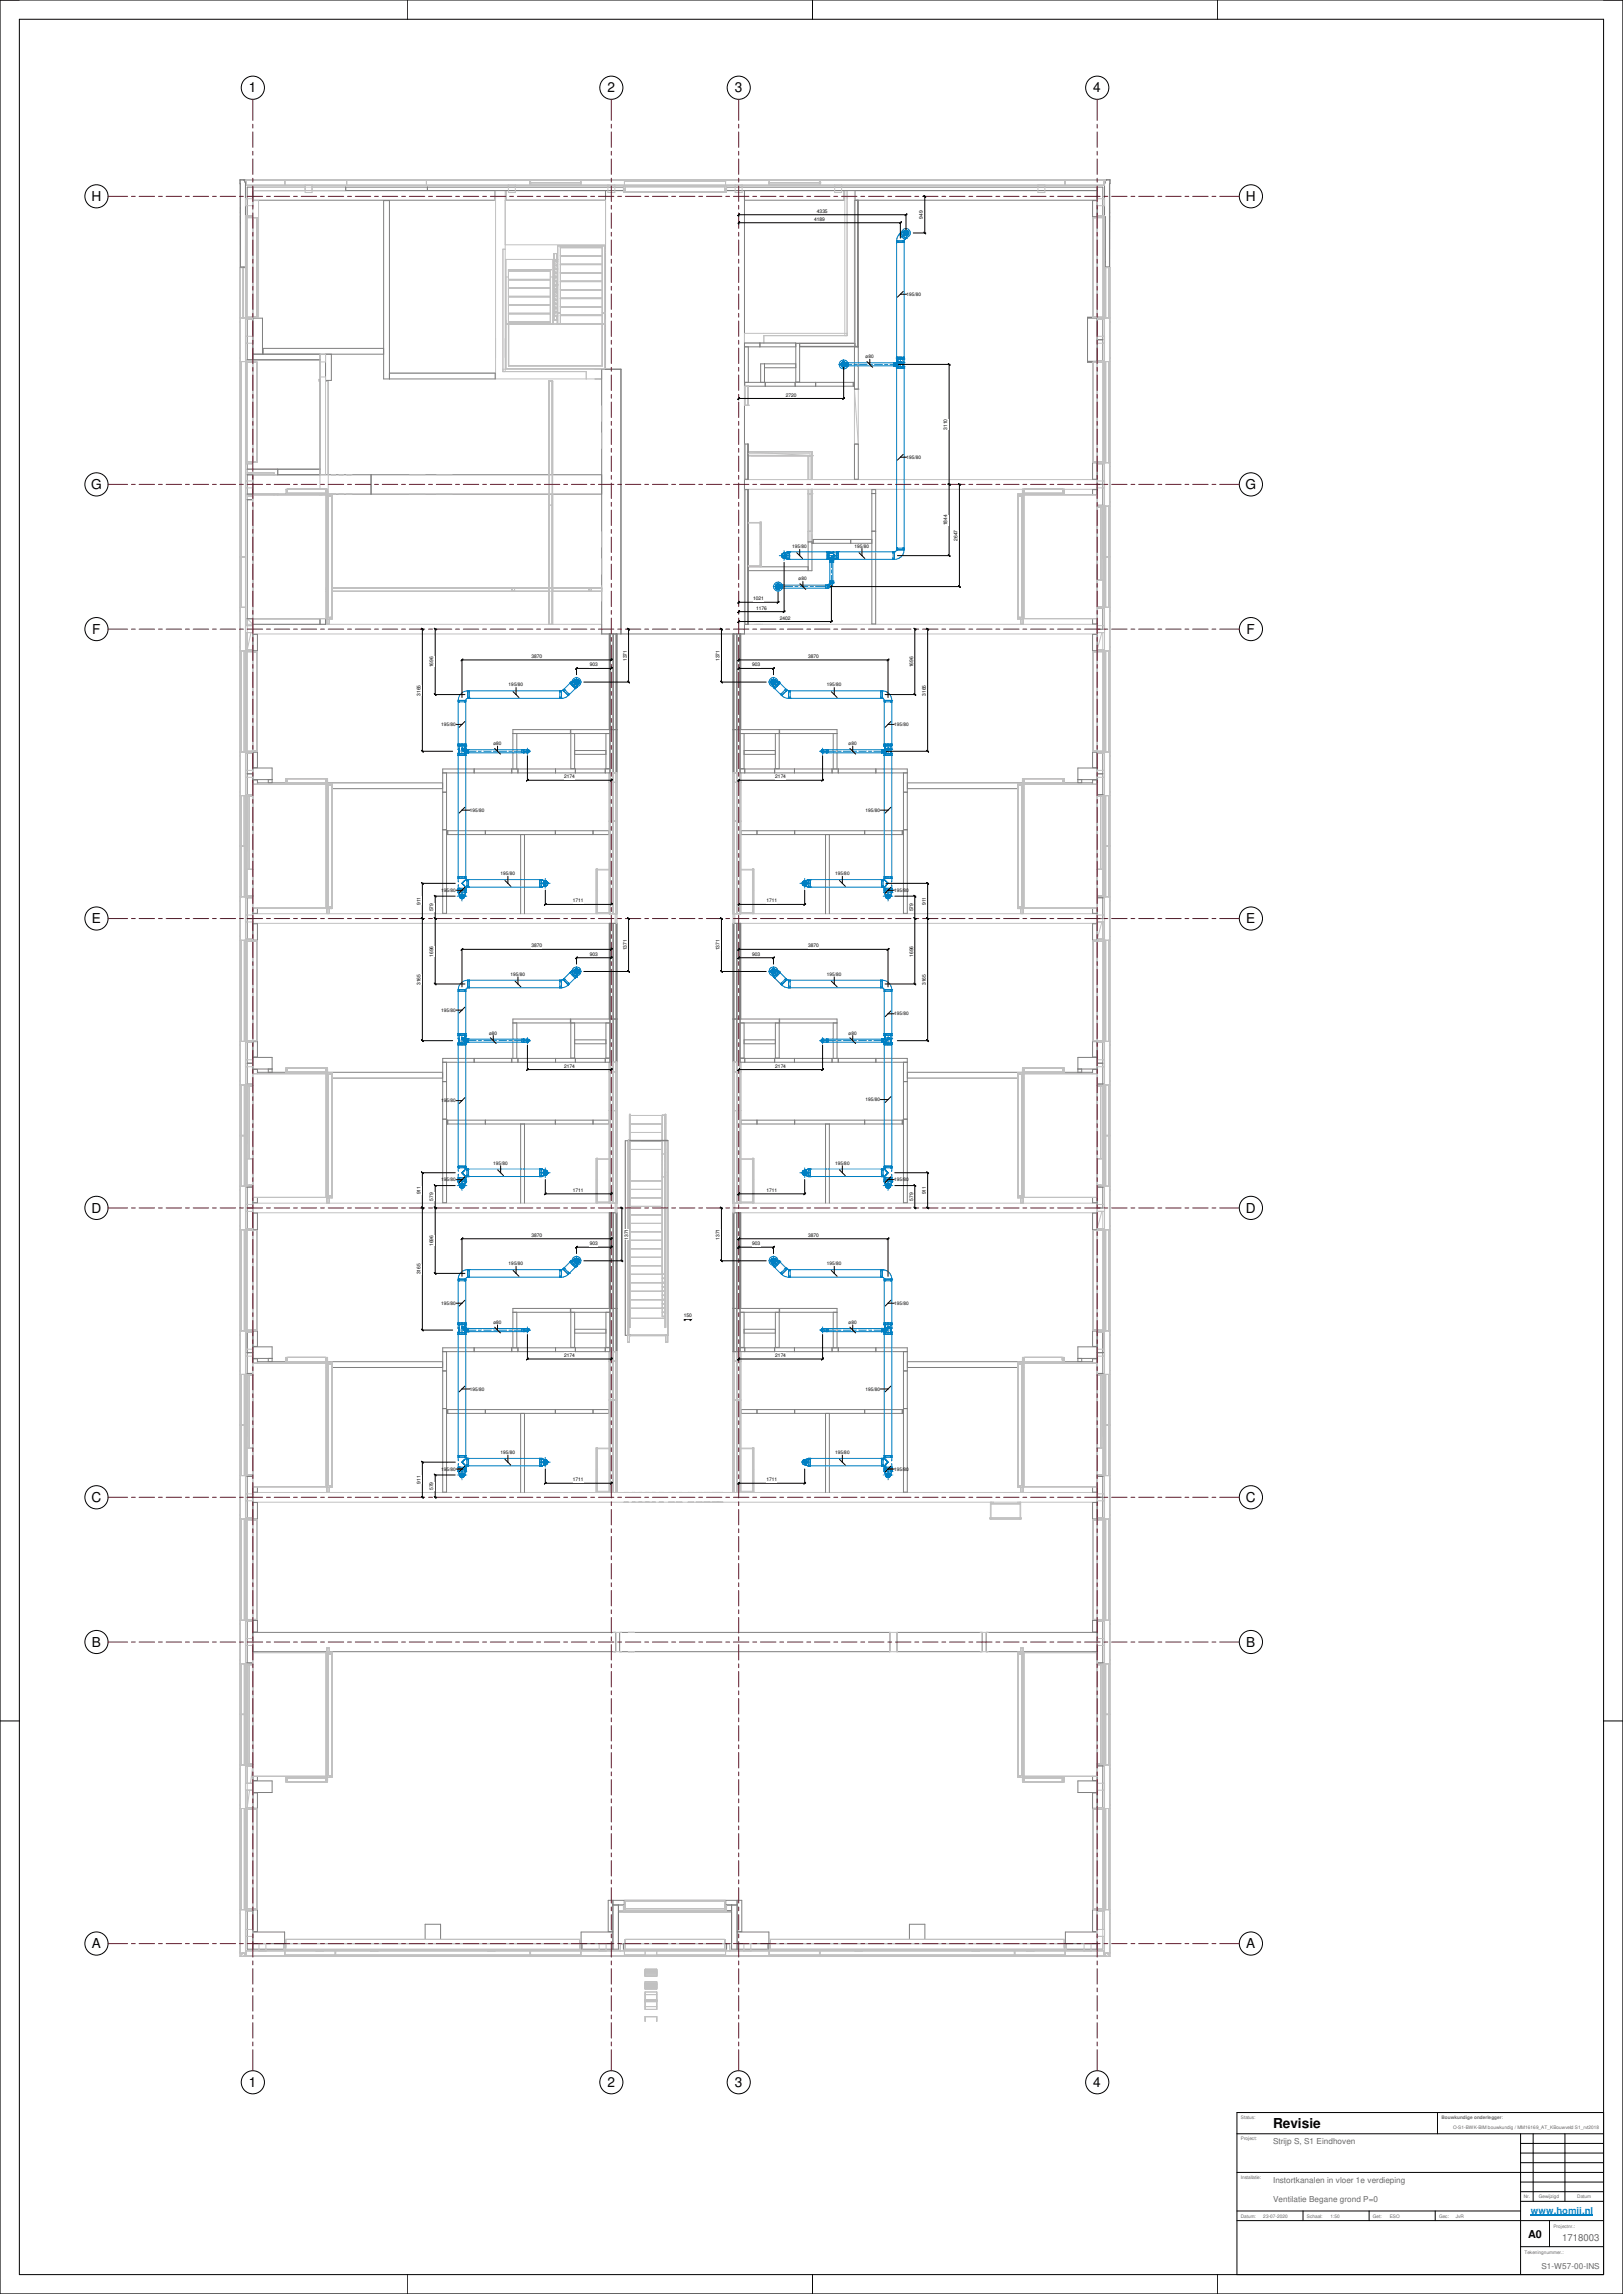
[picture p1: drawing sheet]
<svg xmlns="http://www.w3.org/2000/svg" width="841mm" height="1189mm" viewBox="0 0 841 1189" stroke-linecap="round" stroke-linejoin="round" font-family="sans-serif">
<defs><g id="words">
<g font-size="7.1">
<text x="129" y="48">1</text>
<text x="315" y="48">2</text>
<text x="381" y="48">3</text>
<text x="567" y="48">4</text>
<text x="47" y="104">H</text>
<text x="646" y="104">H</text>
<text x="47" y="253">G</text>
<text x="645" y="253">G</text>
<text x="48" y="328">F</text>
<text x="646" y="328">F</text>
<text x="48" y="478">E</text>
<text x="646" y="478">E</text>
<text x="47" y="628">D</text>
<text x="646" y="628">D</text>
<text x="47" y="778">C</text>
<text x="646" y="778">C</text>
<text x="48" y="853">B</text>
<text x="646" y="853">B</text>
<text x="48" y="1010">A</text>
<text x="646" y="1010">A</text>
<text x="129" y="1082">1</text>
<text x="315" y="1082">2</text>
<text x="381" y="1082">3</text>
<text x="567" y="1082">4</text>
<text x="660" y="1103">Revisie</text>
</g>
<text font-size="5.6" x="792" y="1160">A0</text>
<text font-size="5" fill="#666" x="809" y="1161">1718003</text>
<text font-size="4.9" fill="#007fff" x="793" y="1147">www.homij.nl</text>
<g font-size="4.2" fill="#666">
<text x="660" y="1111">Strijp S, S1 Eindhoven</text>
<text x="660" y="1131">Instortkanalen in vloer 1e verdieping</text>
<text x="660" y="1141">Ventilatie Begane grond P=0</text>
<text x="799" y="1176">S1-W57-00-INS</text>
</g>
<g font-size="2.5">
<text x="423" y="110">4335</text>
<text x="478" y="113" transform="rotate(-90 478 113)">949</text>
<text x="422" y="114">4189</text>
<text x="470" y="153">195/80</text>
<text x="449" y="186">ø80</text>
<text x="407" y="205">2720</text>
<text x="491" y="223" transform="rotate(-90 491 223)">3110</text>
<text x="470" y="238">195/80</text>
<text x="491" y="272" transform="rotate(-90 491 272)">1844</text>
<text x="496" y="280" transform="rotate(-90 496 280)">2647</text>
<text x="411" y="284">195/80</text>
<text x="443" y="284">195/80</text>
<text x="414" y="301">ø80</text>
<text x="390" y="311">1021</text>
<text x="392" y="316">1176</text>
<text x="404" y="321">2402</text>
<text x="275" y="341">3870</text>
<text x="419" y="341">3870</text>
<text x="225" y="346" transform="rotate(-90 225 346)">1696</text>
<text x="306" y="345">903</text>
<text x="325" y="343" transform="rotate(-90 325 343)">1371</text>
<text x="373" y="343" transform="rotate(-90 373 343)">1371</text>
<text x="390" y="345">903</text>
<text x="473" y="346" transform="rotate(-90 473 346)">1696</text>
<text x="264" y="356">195/80</text>
<text x="428" y="356">195/80</text>
<text x="218" y="360" transform="rotate(-90 218 360)">3165</text>
<text x="480" y="360" transform="rotate(-90 480 360)">3165</text>
<text x="229" y="376">195/80</text>
<text x="463" y="376">195/80</text>
<text x="256" y="386">ø80</text>
<text x="440" y="386">ø80</text>
<text x="292" y="403">2174</text>
<text x="402" y="403">2174</text>
<text x="244" y="421">195/80</text>
<text x="449" y="421">195/80</text>
<text x="259" y="454">195/80</text>
<text x="433" y="454">195/80</text>
<text x="229" y="462">195/80</text>
<text x="297" y="468">1711</text>
<text x="397" y="468">1711</text>
<text x="463" y="462">195/80</text>
<text x="218" y="469" transform="rotate(-90 218 469)">911</text>
<text x="225" y="472" transform="rotate(-90 225 472)">579</text>
<text x="473" y="472" transform="rotate(-90 473 472)">579</text>
<text x="480" y="469" transform="rotate(-90 480 469)">911</text>
<text x="275" y="491">3870</text>
<text x="419" y="491">3870</text>
<text x="225" y="496" transform="rotate(-90 225 496)">1696</text>
<text x="306" y="495">903</text>
<text x="325" y="493" transform="rotate(-90 325 493)">1371</text>
<text x="373" y="493" transform="rotate(-90 373 493)">1371</text>
<text x="390" y="495">903</text>
<text x="473" y="496" transform="rotate(-90 473 496)">1696</text>
<text x="265" y="506">195/80</text>
<text x="428" y="506">195/80</text>
<text x="218" y="510" transform="rotate(-90 218 510)">3165</text>
<text x="480" y="510" transform="rotate(-90 480 510)">3165</text>
<text x="229" y="524">195/80</text>
<text x="463" y="526">195/80</text>
<text x="253" y="536">ø80</text>
<text x="440" y="536">ø80</text>
<text x="292" y="553">2174</text>
<text x="402" y="553">2174</text>
<text x="229" y="571">195/80</text>
<text x="449" y="571">195/80</text>
<text x="256" y="604">195/80</text>
<text x="433" y="604">195/80</text>
<text x="229" y="612">195/80</text>
<text x="297" y="618">1711</text>
<text x="397" y="618">1711</text>
<text x="463" y="612">195/80</text>
<text x="218" y="619" transform="rotate(-90 218 619)">911</text>
<text x="225" y="622" transform="rotate(-90 225 622)">579</text>
<text x="473" y="622" transform="rotate(-90 473 622)">579</text>
<text x="480" y="619" transform="rotate(-90 480 619)">911</text>
<text x="275" y="641">3870</text>
<text x="419" y="641">3870</text>
<text x="225" y="646" transform="rotate(-90 225 646)">1696</text>
<text x="306" y="645">903</text>
<text x="325" y="642" transform="rotate(-90 325 642)">1371</text>
<text x="373" y="642" transform="rotate(-90 373 642)">1371</text>
<text x="390" y="645">903</text>
<text x="264" y="656">195/80</text>
<text x="428" y="656">195/80</text>
<text x="218" y="660" transform="rotate(-90 218 660)">3165</text>
<text x="229" y="676">195/80</text>
<text x="463" y="676">195/80</text>
<text x="354" y="683">150</text>
<text x="256" y="686">ø80</text>
<text x="440" y="686">ø80</text>
<text x="292" y="703">2174</text>
<text x="402" y="703">2174</text>
<text x="244" y="721">195/80</text>
<text x="449" y="721">195/80</text>
<text x="259" y="754">195/80</text>
<text x="433" y="754">195/80</text>
<text x="229" y="762">195/80</text>
<text x="297" y="768">1711</text>
<text x="397" y="768">1711</text>
<text x="463" y="762">195/80</text>
<text x="218" y="769" transform="rotate(-90 218 769)">911</text>
<text x="225" y="772" transform="rotate(-90 225 772)">579</text>
</g>
<g font-size="2.5" fill="#666">
<text x="643" y="1098">Status:</text>
<text x="747" y="1098">Bouwkundige onderlegger:</text>
<text x="753" y="1103">O-S1-BWK-BIM bouwkundig / MM16169_AT_KBouwveld S1_rvt2018</text>
<text x="643" y="1109">Project:</text>
<text x="643" y="1129">Installatie:</text>
<text x="797" y="1139">Gewijzigd</text>
<text x="817" y="1139">Datum</text>
<text x="643" y="1150">Datum:</text>
<text x="655" y="1149">23-07-2020</text>
<text x="677" y="1150">Schaal:</text>
<text x="689" y="1149">1:50</text>
<text x="711" y="1150">Get:</text>
<text x="720" y="1149">ESO</text>
<text x="746" y="1150">Gec:</text>
<text x="754" y="1149">JvR</text>
<text x="805" y="1155">Projectnr.:</text>
<text x="790" y="1168">Tekeningnummer.:</text>
</g>
<text font-size="2.4" fill="#666" x="790" y="1139">Nr.</text>
</g></defs>
<g fill="none" stroke="#c1c1c1" stroke-width=".52">
<path d="M124 95l1 44zM126 93h.1M126 93h-2v45h3M126 93h1M126 93l1 2M127 93v2M127 95h.1M127 95v70M256 99v5h1M262 99v5M437 99l1 5M439 99v75h-43v4"/>
<path d="M443 99v5M572 95h.1M573 93l-1 2M573 93h.1M573 93h2v45h-2l-1-43M575 95v43v-28M575 95v15M575 95h.1M443 104h.1M566 113v51M566 113v14M575 110h.1"/>
<path d="M126 138v1M262 129h-1v64h43v3M287 136h2l-2 1h2M287 138h2l-2 1h2M287 134v30M287 134l2 1h-2M287 134h2v30M287 135h2M287 135v1M287 137v1M287 134v1M287 139v1"/>
<path d="M288 137v1M288 135h-1M288 139v1M289 140h-2l2 1h-2M289 135h.1M289 139h.1M572 129v4M287 144h2l-2 1h2M287 152h1M287 147h2M287 160h2l-2 2h2M287 146h2"/>
<path d="M287 152l2 2h-2l2 2h-2M287 148h2l-2 2h2M287 160h.1M288 141v1M288 158h.1M288 143h.1M288 156h.1M288 145v3M288 154h.1M288 150h1M289 158h-2l2 2h-2M289 150l-2 1h2l-2 1"/>
<path d="M289 156h-2l2 2h-2M289 142h-2l2 1h-2M287 164h2M287 162h2l-2 2M287 164h.1M287 162h.1M289 164h.1M439 173h-53v5h57v-79h-5v75M564 165h2M261 191h53M312 191v5h-55v-97h5v94M566 188v51"/>
<path d="M312 210v8M386 200v10M386 200h2v10h-2zM388 200v10M388 210h.1M443 202v28h2M443 202h2M443 202l2 28M445 202h.1M445 202v28M312 224v8M386 230v99"/>
<path d="M388 234h.1M388 234v2h33M388 234h33v15M388 235h32v14M388 234l33 2M419 236v13M421 236h.1M566 225v14M148 256h1M148 254h1v1M148 254v2M148 254l1 1"/>
<path d="M149 254h.1M149 254v1M149 255v1M149 255l-1 1M172 246h2M172 256h2M176 246h2M176 256h2M180 246h.1M180 246h2M180 256h.1M180 256h2"/>
<path d="M182 246h.1M182 256h.1M212 256h8M212 246h8M226 246h8M226 256h8M386 249h183v5h-18M386 254h145M419 256h2M419 254v27h2v-27M420 254v27M421 256h.1"/>
<path d="M312 276v8M419 275h2M421 280h.1M569 263h3M571 263v51M312 290v8M312 304v8M569 314h3M569 301h2M570 301v-38h-1v-1h3v53h-3l1-1M128 321h.1M128 321v16l2-9"/>
<path d="M128 321h3v16M128 321l3 3M128 324h184v5M131 337h.1M131 338h2v51h-2M131 337h-3v53M131 329h185M133 338v51M169 321v3M318 329v49M382 329h.1M382 329v49"/>
<path d="M384 329h185M386 324h183v13M566 338v51M566 338v19M569 337h.1M569 326h2M569 326h.1M571 328l-2 9M571 328v9M128 390h.1M131 390h.1M316 405h4"/>
<path d="M316 401v73M318 401v73M319 401v73M320 401v73M380 405h4M380 401v73M382 401v73M383 401v73M384 401v73M316 426h4M380 426h4M384 451h6h-6"/>
<path d="M390 451v-1v24M390 451h.1M390 451v22M390 450v23M318 479v49M319 474v5h-188v-5h189v-73h-4v73M381 474v5h188M382 479v49M384 474v-73h-4v73h189v13M384 473h6h-6M390 473h.1M390 473v1"/>
<path d="M569 476h2v11h-2M569 476h.1M571 478l-2 9M128 487h.1M128 487v53M131 488h2v51h-2M131 487h.1M133 488v51M569 487h.1M131 540h.1M316 555h4M316 551v73"/>
<path d="M318 551v73M319 551v73M320 551v73M380 555h4M380 551v73M382 551v73M383 551v73M384 551v73M128 563h3M128 563v51M316 576h4M327 578h16"/>
<path d="M345 578h-2v13M380 576h4M326 591v-13h1v13M326 591v97h1v-97M326 596h1M327 596h16M327 591h16M327 583h16M327 587h16M343 591v91h2M343 598h2M345 591v-13v13"/>
<path d="M345 591v97v-97M345 596h.1M128 614h3M128 600h3M129 600v-38h2h-3v53h3l-2-1M326 607h1M327 612h16M327 616h16M343 610h2M345 607h.1M384 600h6l-6 1M390 600v24"/>
<path d="M390 601v22M390 601h.1M390 600v23M128 637v53h3v11h-3M128 637h.1M131 638h2v51h-2M131 637h.1M316 624v-73h4v73h-189v5h188v-5M327 638h16M327 634h16M327 630h16M327 625h16"/>
<path d="M327 621h16M381 624v5h188M384 624v-73h-4v73h189v13M384 623h6h-6M390 623v1M390 623h.1M569 626h2M571 628l-2 9M571 628v9h-2M327 652h16M327 643h16M327 647h16"/>
<path d="M327 656h16M327 669h18M327 665h18M327 660h18M327 674h18M327 678h18M343 673h2M343 678h2M343 660h2M343 665h2M343 669h2M343 667h2"/>
<path d="M343 663h2M343 662h2M343 671h2M343 676h2M128 690v11M131 690h.1M326 692h1h-1M326 681h1M327 683h18M343 682h2M343 680h2M345 681h.1"/>
<path d="M569 690h2v11h-2zM128 713h3M128 701h.1M128 713v51M571 701h.1M128 750h3M129 750v-38h2h-3v53h3l-2-1M128 764h3M131 773h438v6h-438zM335 779h.1M335 773h.1M336 779h.1"/>
<path d="M336 773h.1M133 787v53M566 787v53M569 788h-3v51h3M572 787v53M318 856h4M318 846h4M326 856h3M326 846h3M461 856h4M461 846h4M508 856h4"/>
<path d="M508 846h4M128 863h3M128 863v51M569 863h3M569 862h3v53h-3h1v-53h-1zM571 863v51M128 914h3M128 915v22l1-9M131 915h-2v-53h2h-3v53h3l-1 9M569 914h3M131 938h2v51h-2M131 937h.1"/>
<path d="M131 921v16M131 937h-3v53M133 937v52M566 937v52M569 938h-3v51h3M572 937v53h-3M128 990h.1M131 990h.1M324 985h52M376 990h3M301 1006h.1M398 1011h45"/>
<path d="M398 1008h1v1M447 1011h57M507 1011h25M536 1011h16M552 1006h.1M552 1008v1"/>
</g>
<g fill="none" stroke="#7f7f7f" stroke-width=".52">
<path d="M131 99h125v5h-125zM314 99v92M323 99h-61v5h52M324 99h.1M376 99h.1M376 99h61v5h-51M386 99v230h-74v-138h10v138M569 99h-126v5M445 104v76M445 104v98h-2v-22M569 104h-3v8h3v-15h2v15h-2M569 104h-126v76"/>
<path d="M131 165h5v19h-5zM386 180h2v18M412 178h31M414 180h31M414 178v20h-2v-20h-18v2h18M564 165h5v22h-5zM566 164v-51v52h-2l2-1M569 165h2v22h-2M569 176h2M386 198h11v2h-11v-2M396 189v9M396 191h16"/>
<path d="M412 189h-18v9M423 198v2M442 198v2M443 198h-31v2h31M566 188v51v-51h-2h2M386 230h2v18h-2zM388 230v18M443 230h2v18h-2zM169 256h1M172 256h140M192 246v10M312 246h-181v10h17"/>
<path d="M386 254h2v70h-2zM388 254v70M452 254h2v69h-2zM452 256h2M569 240h2v22h-2M569 254h-3v2M569 251h2M569 248h-3v-8h3v16M421 280v2M441 280v2M452 280h-31v16h-2M452 275h2"/>
<path d="M388 296h31M388 294h31M421 281h-2v15M421 282h31M569 315h2v11h-2v-5M133 338v51zM166 321v3h3v-3M316 329v49M316 329v72h-87M316 329v72h4v-72M318 329v72M319 329v72"/>
<path d="M320 329v72M380 329v72h3v-72M380 329v72M382 329v72M384 329v72h86M384 329v49M566 321v2h3M566 338v51zM320 378h-24v20h2v-18M380 378h24v20h-2v-18M131 398h10v8M246 399v2"/>
<path d="M265 399v2M266 380h30v-2h-30v21M268 380v19M268 399v2M288 399v2M296 380h20M298 389h16M298 391h16M298 399v2M314 399v2M314 380v18h2M316 399h-87v74h2v-72"/>
<path d="M384 380h20M384 399h86v74h-2v-72M386 380v18h-2M386 389h16M386 391h16M386 399v2M401 399v2M412 399v2M431 399v2M432 380v19M434 380h-30v-2h30v21M434 399v2"/>
<path d="M454 399v2M128 412h3M128 401h3M131 404h10M131 406v-16h-3v22M139 404v2M148 406h-14M169 409h.1M170 406h59M172 409h57M229 411h2M468 411h2"/>
<path d="M470 409h57M470 406h60M530 409h1M551 406h15M559 404h10v-6h-10v8M561 404v2M229 430h2M231 431h84v2h-84M232 431v2M252 431v2M270 433v41M272 433v41"/>
<path d="M288 431v2M307 431v2M384 431h84v2h-84zM392 431v2M412 431v2M428 433v41M430 433v41M448 431v2M468 430h2M128 476h3M131 465h-3v22h3v-16M316 479v69h-2v-18"/>
<path d="M316 479v72h4v-72h-4v49M318 479v72M319 479v72M320 479v72M380 479v72M382 479v72M383 479v72h-3v-72h4v49M384 479v69h2v-18M133 488v51zM266 530h30v-2h-30v21M268 530v19M296 530h20"/>
<path d="M298 539h16M320 528h-24v20h2v-18M380 528h24v2h-20M386 539h16v2h-16M432 530v19M434 530h-30v-2h30v21M128 551h3M131 556v-16h-3v22h3M131 548h10v8M131 554h10M139 554v2M148 556h-14"/>
<path d="M169 559h.1M170 556h59M172 559h57M229 551h87v-2h-87v74h2v-72M246 549v2M265 549v2M268 549v2M288 549v2M298 541h16M298 549v2M314 549v2M384 549h86v2h-86z"/>
<path d="M386 549v2M401 549v2M412 549v2M431 549v2M434 549v2M454 549v2M530 556h-60v3h57M530 559h1M551 556h15M559 554h10v-6h-10v8M561 554v2M229 561h2"/>
<path d="M468 561h2v62h-2zM229 580h2M231 581h84v2h-84M232 581v2M252 581v2M270 583v41M272 583v41M288 581v2M307 581v2M384 581h84v2h-84zM392 581v2M412 581v2"/>
<path d="M428 583v41M430 583v41M448 581v2M468 580h2M131 615h-3v11h3v-5M326 692h1h-1M401 699h11v1h-11zM559 698h10v6h-10zM131 704h10v-6h-10v8M131 701h-3v11h3M131 765h-3v11h3v-5M131 779h2v8h-2z"/>
<path d="M133 787v53zM566 787v53zM131 840h2v6h-2zM131 856h2M169 856h-38v-10h188v10h-148M321 846h140v10h-140zM465 846h44v10h-44zM529 856h-18v-10h58v10h-39M131 921v8h10v-6h-10M131 929h2v8h-2zM133 937v52zM133 921v2h-2"/>
<path d="M559 923h10v6h-10zM566 937v52zM324 985h52zM376 987h3v3h-3zM131 1001h16v6h-16zM220 1005v-8h8v8M301 1006h.1M301 1001h17v6h-17zM324 1007h-4v-16h59v16h-3M382 1001h16v6h-16zM471 1005v-8h8v8M552 1006h.1"/>
<path d="M552 1001h17v6h-17z"/>
</g>
<circle cx="128" cy="701" r=".2" fill="#7f7f7f"/>
<g fill="none" stroke="#7f7f7f" stroke-width=".52">
<path d="M566 329h3v8h-3zM569 390h2v22h-2M569 398h-3v-8h3v16M569 404h-3v2M569 401h2M566 479h3v8h-3zM566 471v2h3M569 465h2v11h-2v-5M569 548h-3v-8h3v16M569 554h-3v2M569 540h2v22h-2M569 551h2"/>
<path d="M569 615h2v11h-2v-5M128 626h3v11h-3zM133 638v51zM316 629v69h-2v-18M316 629v71h4v-71h-4v49M318 629v71M319 629v71M320 629v71M566 629h3v8h-3zM566 621v2h3M320 678h-24v20h2v-18M246 699v1"/>
<path d="M265 699v1M266 680h30v-2h-30v21M268 680v19M268 699v1M288 699v1M296 680h20M298 689h16M298 691h16M298 699v1M314 699v1M569 690h2v22h-2M569 698h-3v-8h3v22"/>
<path d="M128 701v-11h3v11M139 706v-2h2v2M148 706h-14M169 709h.1M170 706h59M172 709h57M229 700h87v-1h-87v74h2v-73M229 710h2M569 704h-3v2M569 701h2M229 730h2M231 731h84v1h-84"/>
<path d="M232 731v1M252 731v1M270 732v41M272 732v41M288 731v1M307 731v1M566 771v2h3M569 765v11h2v-11h-2M379 987h3v23h-3z"/>
</g>
<g fill="none" stroke="#c1c1c1" stroke-width=".52">
<path d="M569 328v9M128 413h3M128 413v51M569 413h3M571 413v51M128 451h3M129 451v-39h2h-3v53h3l-2-1M569 451h2M570 451v-39h-1h3v53h-3l1-1M128 464h3M569 478v9M569 464h3"/>
<path d="M569 563h3M571 563v51M569 600h2M569 614h3M570 600v-38h-1h3v53h-3l1-1M133 638v19M133 638v51M318 629v49M569 629v8M569 690h.1M316 700h4v73h-4zM316 705h4"/>
<path d="M316 700v73M318 700v73M319 700v73M320 700v73M569 713h3M571 713v51M316 726h4M569 750h2M570 750v-38h-1h3v53h-3l1-1M569 764h2M569 764h3M320 987h3v3h-3z"/>
</g>
<circle cx="571" cy="701" r=".2" fill="#7f7f7f"/>
<g fill="none" stroke="#7f7f7f" stroke-width=".52">
<path d="M221 97v2M323 97v2h-144v-2h144M324 99h.1M376 99h.1M376 97v2h193v-2h-193M572 95l1 43h2v-23M131 107v-10h-3v15M128 165v22M131 164v22M386 178h8v2h-8zM128 186h38M131 184h68"/>
<path d="M166 184v62h-22v-3M169 184v13h3v-13M199 181h-63v3M202 193h55v3h-58v-92h3v92M397 198h15v2h-15zM128 240v3h38M128 246h3v10h-3zM131 259h-3v62h38v3h-35v-3M468 431v2zM566 488v51zM402 530h2v18h-2zM468 551h2v10h-2z"/>
<path d="M326 591h20h-20v101M468 581v2zM380 629v71M382 629v71M383 629v71h-3v-71h4v49M384 629v69h2v-18M566 638v51zM380 678h24v20h-2v-18M326 692v-101h-2v101h1M345 692h-18h19M384 699h17v1h-17zM384 680h20"/>
<path d="M386 691h16M386 689h16M386 699v1M431 699v1M432 680v19M434 680h-30v-2h30v21M434 699v1M454 699v1M131 706v-2h2v2M468 700v73h2v-74h-58v1h58M468 710h2M470 706h60"/>
<path d="M470 709h57M530 709h1M551 706h15M559 706v-2h2v2M569 701h2M392 731v1M412 731v1M428 732v41M430 732v41M448 731v1M468 731v1M468 731h-84v1h84"/>
<path d="M468 730h2M128 776h3v11h-3zM569 779h-3v8h3v-11h2v11h-2M131 856v-16h-3v22h3M569 846h-3v-6h3v22M569 856h-3M569 840h2v22h-2M569 915v22h-3v-8h3M569 915h2v22h-2M566 921v2h3M131 990h-3v20h19M318 987h5v-2h-8v16h3"/>
<path d="M318 985v25M320 987v23h-19M382 985v16h2v-16h-8v2h6M566 990h3v11h-3zM131 1001h2v-11h-2v20M131 1007l16 1M318 1007l-17 1M398 1008l-16-1v3h16M552 1008l17-1v3h-17"/>
</g>
<g fill="none" stroke="#c1c1c1" stroke-width=".52">
<path d="M127 93h148M127 93h148v3M127 93v2M127 95h.1M127 93v3h174M131 97h48v2h-48zM145 93h1M148 93v3M180 93v3M221 93v3M275 95h.1M275 94h.1"/>
<path d="M289 134v-3h-2v35h2v-2h-2M290 133h22M290 128h22M290 127v41M290 137h22M312 127v41M312 137h-22M289 148h.1M289 148v2M290 150h22M290 142h22M290 146h22"/>
<path d="M290 159h22M290 155h22M312 141h-22M312 150h-22M312 155h-22M312 146h-22M312 159h-22M131 164v1M262 166v25h51v-64h-24v41M262 168h51M263 168v22M264 168l-1 22"/>
<path d="M287 166h2M287 166v2M289 166v2M289 162h1M290 164h22M312 168v22M312 162h1M312 163h-22M313 168h-26M166 197h-1h1v57M169 197h1v59M202 193h55"/>
<path d="M263 190h49M285 197v108M286 197v108M312 190h.1M128 245h14v1M128 243h16v3h-16zM128 257h3M142 256h.1M144 256h-16v3h3M166 256h.1M167 256h.1M284 256h.1"/>
<path d="M284 246h.1M284 262h2M388 271h6zM394 271v-1v24v-1M394 271h.1M394 271v22M394 271v23M125 289v149M125 289v26M388 293h6zM394 293h.1M573 289v26"/>
<path d="M575 289v26M575 289v149M124 317h1M125 315h2M169 306h.1M284 305h2v-108h-2v127h2v-19h-2M285 305v19M286 305v19M573 315v-26h2v149h-2v-26M575 317h.1M575 315h-3v22h3M125 337h2v-48h-3v149h2v-26"/>
<path d="M125 335h.1M125 337v53M126 337v53M573 337v53M575 337v53M575 335h.1M124 392h1M125 390h2v22h-2M575 392h.1M575 390h-3v22h3M125 410h.1M125 412v26"/>
<path d="M573 412v26M575 412v26M575 410h.1M125 439v149M125 439v26M127 439v26M309 450v23M309 451h1M309 451h7zM310 451l-1-1v24l1-1M310 451v22M124 467h1"/>
<path d="M125 465h2v22h-2M127 465v-26h-3v149h3v-26M309 473h1M309 473h7zM125 485h.1M125 487v53M127 487v53M566 488v51M566 488v19M125 540h2v22h-2M124 542h1M125 560h.1"/>
<path d="M125 562v26M127 562v26M125 589v149M125 589v26M127 589v26M324 591v101M326 591v101zM332 591h14v101h-19h18M346 591v101M124 617h1M125 615h2v22h-2M127 615v-26h-3v149h3v-26"/>
<path d="M309 600v23M309 601h1M309 600l7 1zM310 600h-1v24l1-1M310 601v22M124 635h1M125 637v53M127 637v53M309 623h1M309 623h7zM382 629v49M566 638v51"/>
<path d="M566 638v19M569 628v9M125 690h2v22h-2M125 692h.1M125 710h.1M125 712v26M127 712v26M380 700h4v73h-4zM380 705h4M380 700v73M382 700v73M383 700v73"/>
<path d="M384 700v73M125 739v149M125 739v26M127 739v26M380 726h4M573 739v26M575 739v26M575 739v149M309 751h1M309 750v23h1M309 750l7 1zM310 750h-1v23"/>
<path d="M310 751v22M384 750h6l-6 1M390 750v23M390 751v22M390 751h.1M390 750l1 23h-1M125 765h2v22h-2M125 767h.1M127 765v-26h-3v149h3v-26M309 773h1M309 773h7zM384 773h6h-6"/>
<path d="M390 773h.1M514 779l-1 8v-8h2M514 779h15M514 780h15M529 779v8v-8h-2M573 765v-26h2v149h-2v-26M575 765h-3v22h3M575 767h.1M124 785h1M125 787v53M127 787v53M128 787v53"/>
<path d="M128 787h.1M131 788h2v51h-2M131 787h.1M513 787h16M513 787h1M514 787h15M514 787h14M529 787h-1M573 787v53M575 787v53M575 785h.1M125 840h2v22h-2"/>
<path d="M131 840h.1M575 840h-3v22h3M125 842h.1M128 840h.1M575 842h.1M124 860h1M125 862v26M127 862v26M573 862v26M575 862v26M575 860h.1M125 889l-1 123"/>
<path d="M125 889v26M127 889v26M125 915h2v22h-2M125 917h.1M127 915v-26h-3v125M124 935h1M125 937v53M127 937v53M131 921v3M131 928v9M569 923h.1M569 929h.1"/>
<path d="M125 990h2v22M125 992h.1M323 988h1v1h52v-1v3h-53zM324 991v-6h52v6M324 990h52M569 990v20h2v-20M569 990h.1M124 1014h2M124 1012h3M126 1012h1M126 1012l-2 2M126 1014h.1"/>
<path d="M127 1012l-1 2M174 1011h101v3h-101zM174 1013h101M174 1014h101M425 1011h101v3h-101zM425 1013h101M425 1014h101M526 1013h26M526 1014h47M552 1011v3M554 1014h.1M572 1014v-3h-46v3h47"/>
<path d="M572 1012l1 2"/>
</g>
<circle cx="572" cy="95" r=".2" fill="#7f7f7f"/>
<path d="M573 93l-1 2" fill="none" stroke="#7f7f7f" stroke-width=".52"/>
<circle cx="573" cy="93" r=".2" fill="#7f7f7f"/>
<g fill="none" stroke="#7f7f7f" stroke-width=".52">
<path d="M126 93h-2l1 45h1M573 93h2v2M575 95v20M575 95h.1M131 329h2v8h-2zM131 390h2v8h-2zM131 406v-2h2v2M131 471v2h2v-2M131 479h2v8h-2zM131 540h2v8h-2zM131 556v-2h2v2M131 621v2h2v-2"/>
<path d="M131 629h2v8h-2zM131 690h2v8h-2zM131 771v2h2v-2"/>
</g>
<g fill="none" stroke="#c1c1c1" stroke-width=".52">
<path d="M275 93h150v3h-150zM275 95h26M275 93h150M301 93v3M303 93h.1M321 93h1M324 94h52M324 94h.1M324 93v3M376 94h.1M376 93v3M378 93h.1"/>
<path d="M396 93h1M399 95h26M399 93v3M552 93h21M554 93h.1M572 95h.1M573 93l-1 2M573 93h-21v3h20v-3M573 93h.1M124 139h3v149h-3zM125 139v149M126 139v26"/>
<path d="M573 139v26M575 139v26M575 139v149M124 167h1M125 165h2M573 165v-26h2v149h-2v-26M575 165h-3v22h3M575 167h.1M125 187h2M125 185h.1M125 187v101M573 187v53"/>
<path d="M575 187v53M575 185h.1M575 240h-3v22h3M575 242h.1M573 262v26M575 262v26M575 260h.1M131 329v8M573 439v26M575 439v26M575 439v149M573 465v-26h2v149h-2v-26"/>
<path d="M575 467h.1M575 465h-3v22h3M573 487v53M575 487v53M575 485h.1M575 540h-3v22h3M575 542h.1M573 562v26M575 562v26M575 560h.1M573 589v26M575 589v26"/>
<path d="M575 589v149M573 615v-26h2v149h-2v-26M575 615h-3v22h3M575 617h.1M573 637v53M575 637v53M575 635h.1M575 690h-3v22h3M575 692h.1M573 712v26M575 712v26M575 710h.1"/>
<path d="M573 889v26M575 889v26M575 889v123M573 915v-26h2v125M575 915h-3v22h3M575 917h.1M573 937v53M575 937v53M575 935h.1M575 990h-3v22M575 992h.1M127 1012h.1"/>
<path d="M127 1014v-3h47v3h-47M127 1012v2M145 1014h1M148 1013h26M148 1011v3M174 1014h-47M275 1011h150v3h-150zM275 1013h26M275 1014h150M301 1011v3M303 1014h.1M321 1014h1"/>
<path d="M322 1007l-1 4M322 1007h1M324 1013h52M324 1011v3M376 1013h-52M376 1011v3M376 1007h2v4M378 1014h.1M396 1014h1M399 1013h26M399 1011v3M572 1012l1 2"/>
<path d="M572 1012h3M573 1014h.1M573 1014h2M573 1012l2 2M574 1012h-2"/>
</g>
<circle cx="126" cy="93" r=".2" fill="#7f7f7f"/>
<path d="M126 93l1 2v43h-1M148 1007l-1 1M301 1007v3M324 1007h-1v3M376 1007v3M398 1007v3M398 1007h1M552 1007h.1M552 1007v1" fill="none" stroke="#7f7f7f" stroke-width=".52"/>
<g fill="none" stroke="#c1c1c1" stroke-width=".52">
<path d="M158 96h4v4h-4zM263 96h4v4h-4zM315 96h4v4h-4zM324 98v1h-1v-3h53v3v-1M324 96v3h52v-3M324 97h52M381 96h4v4h-4zM425 95h.1M425 93h127M425 93h127v3h-153M425 94h.1M425 94v1"/>
<path d="M425 93v3M433 96v4h3v-4M538 96v4h3v-4M128 113h5v51M128 113v51M131 113v-1h-3v53h3v-1M131 104h3v60h-6M131 107h-4v-4h4v61M262 104h52v23h-52zM569 103h3v4h-3zM569 113v51M569 113v-1h3v53h-3v-1"/>
<path d="M571 113v51M572 113h-6v51h6M262 134h25v34h-25zM263 140h22M263 140h.1M263 140v28M285 140h.1M285 140v28M262 144h1M263 145h22M263 149h22M263 141h22"/>
<path d="M263 158h22M263 154h22M285 149h-22M285 144h2M127 174h4v4h-4zM263 163h22M263 167h22M263 162h22M285 167h-22M569 174h3v4h-3zM128 188h5v51h-5M128 188v51"/>
<path d="M131 188v-1h-3v53h3v-1M131 188v51M166 195h3v51h-3zM166 184h3v4h-3zM569 188v51M569 188v-1h3v53h-3v-1M571 188v51M572 188h-6v51h6M127 249h4v4h-4zM131 256h38v65h-38zM148 256h-4M149 254h.1"/>
<path d="M166 256h.1M169 254h.1M169 256h-20v-2h20v2M169 255v-1h1v2h-1h-20M169 257h3v63h-3M170 257v63M171 257h1v-1h-3v67h2v-2M529 257h-2v-1h3v67h-1v-2M530 257v63M530 257h-3v63h3M530 254h1M531 256h38v65h-38z"/>
<path d="M531 256h20M531 256v-2h20v2M531 255l-1-1v2h21v-2v1M551 254h.1M569 249h3v4h-3zM131 263h.1M569 263h.1M131 315h.1M169 306h.1M169 305h.1M171 320h1v1h-3M172 305h140v1h-140"/>
<path d="M172 305h140M265 305v1h2v-1M284 305v1M286 305v1M305 305v1h1v-1M529 320h-2v1h3M569 315h.1M127 324h4v4h-4zM128 338h5v51h-5M128 338v51M131 338v-1h-3v53h3v-1M131 338v51"/>
<path d="M566 338h.1M566 338v51h6M566 338h6M569 324h3v4h-3zM569 338v51M569 338v-1h3v53h-3v-1M571 338v51M127 399h4v4h-4zM569 399h3v4h-3zM131 413h.1M131 406h38v65h-38zM149 404h.1"/>
<path d="M149 406h20M149 405v-1h-1v2h21h1v-2h-1v1M149 406v-2h20v2M169 404h.1M169 407h3v63h-3M170 407v63M171 407h1v-1h-3v67h2v-2M529 407h-2v-1h3v67h-1v-2M530 407v63M530 407h-3v63h3M530 404h1M531 406h38v65h-38z"/>
<path d="M531 406h20M531 406v-2h20v2M531 405l-1-1v2h21v-2v1M551 404h.1M569 413h.1M127 474h4v4h-4zM131 465h.1M171 470h1v1h-3M319 474h1v5h-1zM380 474v5zM529 470h-2v1h3M569 474h3v4h-3z"/>
<path d="M569 465h.1M128 488h5v51h-5M128 488v51M131 488v-1h-3v53h3v-1M131 488v51M569 488v51M569 488v-1h3v53h-3v-1M571 488v51M572 488h-6v51h6M127 549h4v4h-4zM131 556h38v65h-38zM149 554h.1"/>
<path d="M149 555v-1h-1v2h21h1v-2h-1v1M149 556v-2h20v2M149 556h20M169 554h.1M169 557h3v63h-3M170 557v63M171 557h1v-1h-3v67h2v-2M529 557h-2v-1h3v67h-1v-2M530 557v63M530 557h-3v63h3M530 554h1M531 556h38v65h-38z"/>
<path d="M531 556v-2h20v2M531 555l-1-1v2h21v-2v1M531 556h20M551 554h.1M569 549h3v4h-3zM131 563h.1M569 563h.1M131 615h.1M171 620h1v1h-3M529 620h-2v1h3M569 615h.1M127 624h4v4h-4z"/>
<path d="M128 638h5v51h-5M128 638v51M131 638v-1h-3v53h3v-1M131 638v51M319 624h1v5h-1zM380 624v5zM569 624h3v4h-3zM569 638v51M569 638v-1h3v53h-3v-1M571 638v51M572 638h-6v51h6M127 699h4v4h-4z"/>
<path d="M325 692h1v4h-1zM345 692h1v4h-1zM569 699h3v4h-3zM131 706h38v65h-38zM131 713h.1M149 704h.1M149 705v-2h-1v3h21h1v-3h-1v2M149 706v-3h20v3M149 706h20M169 704h.1M169 707h3v63h-3M170 707v63"/>
<path d="M171 707h1v-1h-2h-1v67h2v-2M529 707h-2v-1h3v67h-1v-2M530 707v63M530 707h-3v63h3M530 704h1M531 706h38v65h-38zM531 706v-3h20v3M531 705l-1-2v3h21v-3v2M531 706h20M551 704h.1M569 713h.1M127 774h4v4h-4z"/>
<path d="M131 764h.1M171 770h1v1h-3M529 770h-2v1h3M569 764h.1M569 774h3v4h-3zM128 788h5v51h-5M128 788v51M131 788v-1h-3v53h3v-1M131 788v51M569 788v51M569 788v-1h3v53h-3v-1M571 788v51"/>
<path d="M572 788h-6v51h6M127 849h4v4h-4zM131 856h38v65h-38zM169 857h3v63h-3M169 856h3v1h-1M170 857v63M171 856v-2h-2v67h3v-1h-1M529 856v-2h1v67h-3v-1h2M530 857v63M530 856h-3v1h2M530 857h-3v63h3M531 856h38v65h-38z"/>
<path d="M569 849h3v4h-3zM131 862h.1M569 862h.1M131 914h.1M569 914h.1M127 924h4v4h-4zM128 938h5v51h-5M128 938v51M131 938v-1h-3v53h3v-1M131 938v51M149 923h.1M149 922v1h-1v-2h21h1v2h-1v-1"/>
<path d="M149 921v2h20v-2M149 921h20M169 923h.1M530 923h1M531 921v2h20v-2M531 922l-1 1v-2h21v2v-1M531 921h20M551 923h.1M569 924h3v4h-3zM569 938v51M569 938v-1h3v53h-3v-1M571 938v51"/>
<path d="M572 938h-6v51h6M127 1000h4v4h-4zM569 1000h3v4h-3zM134 1007h4v4h-4zM147 1007h154M148 1009v-1h-1v3h154v-3v1M148 1010h153M148 1011v-6h153v6M164 1011h3M192 1011h4M253 1011h3M310 1007h4v4h-4z"/>
<path d="M324 1008h-1v3h53v-3M324 1007h52M324 1010h52M324 1011v-6h52v6M334 1011v3M340 1011v3M385 1007h4v4h-4zM399 1009v-1h-1v3h154v-3v1M399 1011v-6h153v6M399 1007h153M399 1010h153M443 1011h4"/>
<path d="M504 1011h3M532 1011h4M562 1007h3v4h-3zM334 1021h6v3h-6zM334 1027h6v4h-6zM334 1032h6v9h-6zM334 1040h6M334 1037h6M334 1036h6M334 1034h6M334 1028h6M334 1030h6"/>
<path d="M334 1029h6M334 1021h6M334 1024h6M334 1023h6M334 1022h6M334 1048v-3h6v3"/>
</g>
<g fill="none" stroke="#007fc0" stroke-width=".52">
<path d="M468 120h.1M469 120h-1M469 120h.1M469 120v1M469 120h1M469 119l-1 1M469 119v1M469 119h1M469 119h.1M469 119l1 1M470 120h.1M470 119l-1 1"/>
<path d="M470 119v1M470 120v1M470 120h1M470 120l1 1M465 125h.1M465 125h4M465 126h4M465 126h.1M466 121l-1 4v62M466 121l3 3M466 121h.1M467 121h-1"/>
<path d="M467 121h.1M467 122v1M467 121l2 2M467 121v1M467 121a2.3 2.3 0 0 1 2-3 2.3 2.3 0 0 1 3 3 2.3 2.3 0 0 1-3 2M467 120v1M467 123h1M468 120h-1M468 120v1M468 121h.1M468 121v1M468 124h.1"/>
<path d="M468 121l1 1M468 121h1M468 122h.1M468 122h2M469 122h-1M469 125v63M469 121l1 1M469 121h.1M469 124h.1M469 121h-1M469 122h.1M469 125h.1"/>
<path d="M469 123h.1M469 122h1M469 123v1M469 121v1M469 121h1M470 122h.1M470 123h-1M470 123h.1M470 123l-1 1M470 120l-1 1M470 122v1M470 121h1"/>
<path d="M470 121h.1M470 121v1M471 120h.1M471 121l-1 1M471 120v1M471 121h.1M435 189h6M436 189v1M436 189h.1M436 188v1M436 189l1 1M436 188h.1"/>
<path d="M436 190h.1M436 190h2M436 189l1 1 1-1M436 189l1-1 1 1M436 190h1M437 190h.1M437 188h-1M437 188h-1v1M437 188h1M437 190h1M437 189h.1M437 188h.1"/>
<path d="M437 189v1h27M437 186v5M438 188h-1M438 188h26M438 188h.1M438 188l-1 1M438 190h-1M438 190h.1M438 188l-2 2M438 189h.1M438 188v1M438 189v1"/>
<path d="M438 190h1M438 188l1 1M439 188h.1M439 188l-1 2M439 188v2M439 189h.1M439 189l-1 1M439 190h.1M443 189h1M445 189h4M451 189h1M453 189h4"/>
<path d="M458 189h2M461 189h2M463 188v2h1M463 190h.1M464 189h.1M464 189h3M464 190h.1M464 188v2M464 190h1M464 188h.1M464 188h1M465 186h4"/>
<path d="M465 186h.1M465 186v1M465 190h4M465 185h4M465 188h.1M465 191h4M465 190h.1M465 185h.1M465 191h.1M465 190v95M465 189h.1M465 187v1"/>
<path d="M465 187h.1M465 188h-1M465 189l-1 1M465 189v1M465 188v1M465 187l1 2M465 188l1 1M465 189h1M466 189h-1M466 189h.1M466 188h1M466 187h.1"/>
<path d="M466 187v1M466 187h1M466 188h.1M467 186v4M467 187h.1M467 188h.1M468 190h1M468 190h.1M468 186v2M468 186h.1M468 188h1M468 188v2"/>
<path d="M468 188h.1M468 191h.1M468 188v1M469 190v95M469 188h-1M469 190h.1M404 288h5M405 288h.1M405 288l1 1M405 288v1M405 289h.1M405 287v1"/>
<path d="M405 289h1M405 287h.1M406 288h.1M406 289h.1M406 287h-1M406 287h.1M406 289h1M406 285v5M406 289l2 1M406 287l1 1M406 288v1M407 288h.1"/>
<path d="M407 288l-1 1M407 289h.1M407 287l1 1-1 1M407 287v2M407 289l1 1M407 287h.1M407 287h-1M407 287l-2 2M407 286h.1M408 286h-1M408 286l-1 1M408 290h.1"/>
<path d="M408 286h.1M408 290h22M408 286l-2 1M408 286v4h1v-4M409 290h.1M409 286h.1M429 290h.1M429 290h1M429 286h.1M429 286v4M429 288h5M430 289h.1"/>
<path d="M430 290h.1M430 287h.1M430 286v4M430 287h2M430 286h-22M430 286h.1M430 286v1M430 290h2M430 291h2M430 291h.1M430 290v12M430 286h1"/>
<path d="M430 289v1M431 289h.1M431 289h-1M431 289l-1 1M431 288v2M431 291v3M431 298v3M431 295v2M431 289h2M431 289h1M431 289v1M431 290h.1"/>
<path d="M431 290h1M432 288h.1M432 290h.1M432 291h.1M432 289h.1M432 290v12M432 286h.1M432 290h1M432 286v1M432 287h2M432 286h32M433 290h.1"/>
<path d="M433 289v1M433 289h1M433 290h1M434 289h.1M434 290h.1M434 287h.1M434 286h.1M434 286v4M463 286h.1M463 286v4h1v-4M464 286h.1M465 285h4"/>
<path d="M465 284h4M465 285h.1M465 285l-1 1M465 284h.1M469 285a5 5 0 0 1-5 5l-32-1M401 304h10M402 304v1M402 304h.1M402 303v1M402 305h.1M402 303v2M402 305h1"/>
<path d="M402 304l1 1 1-1M402 303h.1M402 304l1-1 1 1M403 303h.1M403 303h-1M403 305h.1M403 304h.1M403 303h1M403 305h1M403 304v1h26M403 301v5M404 303h.1"/>
<path d="M404 305h.1M404 305h-1M404 303h-1h1M404 303v1M404 303l-2 2M404 304h.1M404 304v1M404 303v2M404 305h1M404 303l1 1M405 305h.1M405 303h.1"/>
<path d="M405 303v2M405 303h-1M405 304l-1 1M405 303a2.3 2.3 0 0 0-3-1 2.3 2.3 0 0 0 0 4 2.3 2.3 0 0 0 3-1M412 304h1M415 304h4M420 304h1M423 304h5M428 303v2M429 304h.1M429 303v2M429 303h.1"/>
<path d="M429 305h.1M429 303h-25l-1 1M429 303h1M430 303h.1M430 303v1M430 304h.1M430 304h-1M430 302l-1 1M430 302h.1M430 302v1M430 302h2M430 301h.1"/>
<path d="M430 301h2M430 304l-1 1M430 303l1 1M431 303h-1M431 302h.1M431 302v1M431 304h.1M431 304h-1M432 302h.1M432 302l-1 2M432 301h.1M242 358h49"/>
<path d="M242 358v4M242 358a5 5 0 0 0-5 5M243 358v4M290 358v4M291 358v4M292 358h.1M292 358h-1M292 358l3 2M292 357h.1M292 357l1 1M293 357v1M293 358l2 1"/>
<path d="M295 359h.1M295 359v1M295 360h.1M295 354l-3 4M295 354h1M295 354h.1M296 354l2 2M296 354h-1M296 353h5M296 353h.1M296 354h.1M296 355l1 1"/>
<path d="M296 354h1M296 353l1 1M297 354h.1M297 354l1 2M297 353h-1M297 353h.1M297 353l2 2M297 356h.1M297 353l1 1M298 356h.1M298 353v2M298 353h-1"/>
<path d="M298 356v1M298 353h.1M298 353v1M298 353l1 1M298 357h.1M298 354v1M298 353v1h1M298 356h1M298 354h.1M298 352v1M298 355h1M298 354h1"/>
<path d="M298 352h.1M299 354h.1M299 352h-1M299 352h.1M299 355h.1M299 352v1M299 353h-1M299 356h.1M299 353h.1M299 356l-4 4M299 356l-1 1M299 353v1"/>
<path d="M299 354v1M299 351v5M299 353h1M299 354h1M299 352l1 1M299 353l-1 1M299 355v1M299 352l-1 1M300 353h.1M300 353v1h-1M300 354l-1 1M300 354h.1"/>
<path d="M300 355h-1M300 353l-3 2M300 353v1M300 354v1M300 352a2.3 2.3 0 0 0-4 1M300 352a2.3 2.3 0 0 1 1 2 2.3 2.3 0 0 1-2 2M398 353h6M400 353v1M400 354h.1M400 354v1M400 353h.1M400 354l1 2"/>
<path d="M400 355h.1M400 353v1h1M400 353l1 1M400 352v1M400 352h.1M400 355h1M400 355l1 1M400 352v1v1M400 353h1M401 356h.1M401 352h-1M401 352h.1"/>
<path d="M401 352v1M401 354h.1M401 355h.1M401 353h.1M401 353h-1M401 353v1M401 351v5M401 354v1M401 356l4 4M401 356v1M401 354h-1M401 353h1"/>
<path d="M401 352l1 1M401 357h.1M402 356h-1M402 356h.1M402 357h-1M402 353h-1M402 353v1M402 353v1h-1M402 353h.1M402 357h.1M402 353h1M402 353l-2 1"/>
<path d="M402 354h.1M402 354v1M402 353l-1 1M402 354l-1 1M402 355h.1M402 353l-1 2M403 353h.1M403 355v1M403 354h.1M403 354l-1 2M403 355h.1M403 353a2.3 2.3 0 0 0-2-2 2.3 2.3 0 0 0-2 2 2.3 2.3 0 0 0 2 3"/>
<path d="M403 353v1M403 354l-2 2M403 353h1M404 354h.1M404 355l-2 1M404 354h-1M404 353h.1M404 355h.1M404 354l-2 3M404 354l4 4M404 360h1M404 360h.1"/>
<path d="M405 360h-1M405 360h.1M405 359v1M406 360h-1M407 358l-2 1M407 357v1M407 357h.1M407 357l1 1M407 358l-2 2M408 358h-1M408 358h.1M408 358h1"/>
<path d="M409 358h48M409 358v4M456 358v4M457 358v4M457 358a5 5 0 0 1 5 5M237 363v25M237 363h4M237 364h4M238 363h.1M241 363v24M242 362h.1M242 362l-1 1"/>
<path d="M243 362h.1M290 362h.1M291 362h.1M291 362h-49M295 360l-2 2h-2M405 360l3 2h49M409 362h.1M456 362h.1M457 362h.1M457 362l1 1M458 363v24M458 363h4"/>
<path d="M458 364h4M462 363h.1M462 363v25M237 391h4M237 386h4M237 391h.1M237 391l1 66M237 388h.1M237 390h.1M237 390v1M237 390h1M238 390h.1"/>
<path d="M238 390h-1M238 389v1M238 386h.1M238 390v1M238 391h.1M238 388h-1M238 386v2M238 387h.1M238 388v3M239 388h.1M239 388v1M239 386v5"/>
<path d="M239 389h3M239 389h.1M240 388h.1M240 388l-1 1M240 388h-1M240 389h.1M240 389v1M240 389l1 1M240 390h.1M240 390h1M240 389h1M241 390h.1"/>
<path d="M241 389h-1M241 389h.1M241 386v1M241 387h.1M241 387l-1 2M241 391h.1M241 390v1M241 390h1M241 388l-1 1M241 388h.1M241 386h.1M241 388v1"/>
<path d="M241 387v1M241 390v66M241 387l-4-1h4v1M242 390h-1M242 390h.1M242 390h31M242 389h.1M242 389h32M242 388v2M243 390h.1M243 389h4M243 388h.1"/>
<path d="M243 388h-1v2M243 388v2M248 389h1M251 389h4M256 389h1M259 389h4M264 389h1M267 389h3M270 390h1M270 389v1M271 389h.1M271 389h4"/>
<path d="M271 389v1M271 390h.1M272 389l1 1 1-1M273 389h.1M273 388v3M273 390h.1M274 389h.1M274 389l-1 1M274 390h.1M274 390h-1M274 389v1M425 389h3"/>
<path d="M425 389l1 1M425 390h1M425 390h.1M425 389h.1M425 389v1M426 389h.1M426 389h-1M426 390h.1M426 390h32M426 388v3M427 389h.1M427 389l-1 1"/>
<path d="M427 389v1h-1M428 389h.1M428 390h1M428 389v1M428 390h.1M429 389h4M429 389v1M434 389h2M437 389h4M442 389h2M445 389h4M450 389h2"/>
<path d="M453 389h4M457 390h.1M457 388h.1M457 388v2M457 388h1v2M458 389h2M458 388v2M458 389h-32M458 389h.1M458 390h.1M458 391h4M458 386h4"/>
<path d="M458 387l4-1h-4l1 1M458 387h.1M458 391h.1M458 387l1 1M458 390v66h-39M458 389h1M458 388v1M458 387v1M458 386h.1M458 388h.1M458 390v1M459 388h-1"/>
<path d="M459 388h.1M459 390h-1M459 390h.1M459 387h.1M459 389h.1M459 386h.1M459 391h.1M459 390v1M459 386v1M459 387v2M459 387h-1M459 388v1"/>
<path d="M459 389v1M460 388h.1M460 388v1M460 386v5M460 389h.1M462 386v2M462 387h.1M462 391h.1M462 388h.1M462 388v3M462 389v1M462 390v1"/>
<path d="M462 389h.1M462 390h.1M462 391v66M237 455h4M237 454h4M237 455h.1M238 459l-1 4M238 454h.1M239 458h1M240 458h.1M240 458h-1M240 458l1 1h-1"/>
<path d="M240 458v1M240 457v1M240 457h.1M240 459h.1M241 457h-1M241 457l-2 1M241 456l-1 1M241 456v1M241 455h.1M241 456h.1M241 459h.1M241 454h.1"/>
<path d="M241 456h1M242 456h.1M242 456h39M242 460h.1M242 456v4M242 460h-1M243 456v4M243 460h.1M280 456h.1M280 460h.1M280 456v4M280 458h5"/>
<path d="M280 459v1M280 457h.1M280 458v1M281 457v1M281 456v1M281 459v1M281 460h.1M281 456h.1M281 456h1M281 460h-39M281 459h.1M282 458h.1"/>
<path d="M282 456h.1M282 457v2M282 459l-1 1M282 457h.1M282 457v1M282 459h.1M282 456v1M282 456l1 1M282 458v1M282 457l-1 1 1 1M282 458l1 1M282 459h1"/>
<path d="M282 457h1M283 455v5M283 459h.1M283 459h-1M283 457l-1 1M283 457h.1M283 457h1M283 458h.1M283 457l-1 2M284 458h.1M284 459h-1M284 457v1"/>
<path d="M284 457h.1M284 458l-1 1M414 458h6M416 458h.1M416 457v1M416 458v1M416 457h.1M416 459h.1M416 459h1M417 457h-1M417 457h.1M417 459h1"/>
<path d="M417 455v5M417 459h.1M417 458h.1M417 457v1M417 458v1M417 457l1 1-1 1M418 456l-1 1M418 459l1 1M418 457h.1M418 458v1M418 457v2M418 459h.1"/>
<path d="M418 457v1M418 458h.1M418 456h.1M418 457l-2 2M419 456h-1M419 460h39M419 460h.1M419 456h.1M419 456v4M420 456h.1M420 460h.1M420 456v4"/>
<path d="M457 456v4M457 460h.1M458 456h.1M458 460h.1M458 456v4M458 460v3M458 455h4M458 454h4M458 455h.1M458 454h.1M459 456h.1M459 455h.1"/>
<path d="M459 459h.1M459 456l1 2M459 456v1M459 457h.1M459 457h1M460 457h.1M460 458l-1 1M460 457v1M460 458h.1M462 455h.1M462 459v4M237 464h5"/>
<path d="M237 462h4M237 461h4M237 460h4M237 460h.1M237 463h1M237 463h.1M238 463v1M238 463h.1M238 462h.1M238 461h.1M238 464h.1M238 464v1"/>
<path d="M238 464l1 2M238 465l1 1M238 465h.1M238 465h1M239 464h-1M239 465h.1M239 464h.1M239 464h1M239 465v1M239 466h1M239 463l-1 1M239 466h.1"/>
<path d="M239 462v5M240 464h.1M240 464h-1M240 466h.1M240 463l1 1M240 466h-1M240 465v1M240 465h.1M240 464l-1 1M241 465h-1M241 465l-1 1M241 464h.1"/>
<path d="M241 464v1M241 463h.1M241 462h.1M241 460h.1M241 461h.1M241 463v1M241 460v3M458 464h5M458 461h4M458 462h4M458 460h4M458 463l1 1"/>
<path d="M458 463h.1M458 462h.1M458 461h.1M458 463h1M459 463v1M459 463h.1M459 462h.1M459 460h.1M459 464h.1M459 464v1M459 465l1 1M459 465h.1"/>
<path d="M459 464h1M459 464h2M460 466h1M460 464h-1M460 463l-1 1M460 464h.1M460 466h.1M460 465h.1M460 462v5M460 464h1M461 464h.1M461 466h.1"/>
<path d="M461 463v1M461 466h-1M461 465v1M461 464h-1M461 465h.1M461 464l-2 1M461 464v1M462 464h.1M462 464h-1M462 463h.1M462 463v1M462 460h.1"/>
<path d="M462 462h.1M462 462v1M237 513v25M237 513h4M237 514h4M238 513h.1M241 513v24M242 508h49M242 508v4h1v-4M242 508a5 5 0 0 0-5 5M290 508v4h1v-4M291 512h.1"/>
<path d="M291 512h-49l-1 1M292 508l2 2M292 508h.1M292 508h-1M292 507v1M292 507h.1M292 507l1 1M293 508l2 1M294 510h.1M294 510h1M295 509h.1M295 509v1"/>
<path d="M295 510h.1M295 504l3 2M295 504h1M295 504h.1M296 504l2 2M296 504h-1M296 503h.1M296 503h5M296 504h.1M296 505l1 1M296 503l-4 5M296 504h1"/>
<path d="M296 503a2.3 2.3 0 0 1 3-2 2.3 2.3 0 0 1 2 2 2.3 2.3 0 0 1-2 3M296 503l1 1M297 503h.1M297 504h.1M297 504l1 2M297 503l1 2M297 506h.1M297 504h1M298 503v2M298 506h.1M298 503h-1M298 503h-2"/>
<path d="M298 506v1M298 503h.1M298 503l1 2M298 504v1M298 507h.1M298 504l-1 1M298 506h1M298 502l-1 1M298 503v1M298 504h.1M298 502v1M298 505h1"/>
<path d="M298 502h1l1 1M298 502h.1M298 504h1M299 504h.1M299 502h-1M299 502h.1M299 504v1M299 505h.1M299 502l-1 1 1 1M299 506h.1M299 504h1M299 506l-1 1"/>
<path d="M299 501v5M299 503h.1M299 502l1 1M299 506l-5 5-3 1M299 502h1M299 505v1M299 503l-1 1M299 503h1M300 503h.1M300 503v1h-1M300 503l-2 1M300 504l-1 1"/>
<path d="M300 502v1M300 504h.1M300 503v1M400 503v1M400 504v1M400 504h.1M400 503h.1M400 504l1 2M400 503v1h1M400 503l1 1M400 502v1M400 502h.1"/>
<path d="M400 505h.1M400 505h1M400 502h1M400 502l-1 1 1 1M400 505l1 1M401 502h.1M401 506h.1M401 505h.1M401 504h.1M401 504v1M401 506l4 4M401 502l-1 1"/>
<path d="M401 504h-1M401 501v5M401 502h-1M401 503h.1M401 506v1M401 503v1M401 502l1 1-1 1M401 502l1 1-1 2M401 502l1 1M401 507h.1M402 504h-1M402 506h-1"/>
<path d="M402 506h.1M402 503l-1 1M402 503h.1M402 507h-1M402 504h.1M402 503h1M402 503l-2 1M402 504v1M402 503l-1 2M402 504l-2 1M402 503v1M403 503h.1"/>
<path d="M403 505v1M403 504h.1M403 504l-1 2M403 503a2.3 2.3 0 0 0-2-2 2.3 2.3 0 0 0-2 2 2.3 2.3 0 0 0 2 3M403 503v1M403 503h1M404 504h.1M404 503l4 5M404 503h.1M404 503h-6M404 504l-3 2M404 505l-2 2"/>
<path d="M404 504l-2 2M404 510h.1M404 510h1M405 509l-1 1M405 510l3 2h49l1 1M405 510h.1M406 510h-1M407 508l-2 1M407 507v1M407 507h.1M407 507l1 1M408 508h.1"/>
<path d="M408 508h1M408 508l-3 2M409 512h.1M409 508h48M409 508v4v-4M456 508v4h1v-4M457 508a5 5 0 0 1 5 5M458 513v24M458 513h4M458 514h4M462 513h.1M462 513v25"/>
<path d="M237 536l4 1M237 536h4M237 536h.1M237 538h1M237 537h4M237 538h.1M237 538l1 1M238 539v1M238 536h.1M238 538h-1M238 538v3M238 536v2"/>
<path d="M238 538h.1M239 538h.1M239 538h1M239 538v1M239 539h.1M239 536v5M239 539h3M240 538h.1M240 538l-1 1M240 538h-1M240 539h.1M240 539v1"/>
<path d="M240 539l1 1M240 540h1M240 539h1M241 540h.1M241 539h-1M241 540h1M241 539h.1M241 536h.1M241 536v1M241 537h.1M241 537l-1 2M241 538l-1 1"/>
<path d="M241 538h.1M241 540v1M241 538v1M241 537v1M242 539h.1M242 539h32M242 538v2M242 538h1M243 538h.1M243 538v2M243 539h4M248 539h1"/>
<path d="M251 539h4M256 539h1M259 539h4M264 539h1M267 539h3M270 539h.1M270 539v1h1M271 539h.1M271 539v1M271 539h4M273 539h-1l1 1 1-1M273 538v3"/>
<path d="M273 539h1M274 539h.1M274 539l-1 1M274 540h.1M274 540h-1M274 539v1M425 539h3M425 539l1 1M425 539v1M425 539h.1M425 540h.1M426 539h.1"/>
<path d="M426 539h-1M426 540h.1M426 538v3M427 539h.1M427 539l-1 1M427 539v1h-1M428 539h.1M428 539v1M429 539h.1M429 539v1h-1M429 539h4M434 539h2"/>
<path d="M437 539h4M442 539h2M445 539h4M450 539h2M453 539h4M457 538h.1M457 538v2M457 538h1M458 539h.1M458 538v2M458 539h-32M458 539h2"/>
<path d="M458 536h4M458 537h.1M458 537v1M458 540h.1M458 539h1M458 537l1 1M458 536h.1M459 538h.1M459 538l-1 1M459 540h.1M459 537h.1M459 540h-1"/>
<path d="M459 536h.1M459 537h-1M459 540v1M459 536v1M459 537v2M459 538v1M459 539h.1M459 539v1M460 538h.1M460 538v1M460 539h.1M460 536v5"/>
<path d="M462 536h.1M462 536v2M462 538v3M462 538h.1M462 539v1M462 538v1M462 537h-4M462 536h-4l1 1M237 541h4M237 541h.1M237 541l1 66M237 540h.1"/>
<path d="M237 540v1M237 540h1M238 540h.1M238 540v1M238 541h.1M241 541h.1M241 540v65M242 540h-1M242 540h31M242 540h.1M243 540h.1M271 540h.1"/>
<path d="M273 540h.1M426 540h32M428 540h.1M457 540h.1M458 541h4M458 541h.1M458 540v66M459 541h.1M462 541h.1M462 540v1M462 540h.1M462 541v66"/>
<path d="M237 614h5M237 605h4M237 612h4M237 610h4M237 604h4M237 611h4M237 605h.1M237 610h.1M237 613h.1M237 613h1M237 612h.1M238 612h.1"/>
<path d="M238 609l-1 4M238 613v1M238 613h.1M238 604h.1M238 611h.1M238 614h.1M238 614v1M238 615l1 1M238 615h.1M238 615h1M239 615h.1M239 614h.1"/>
<path d="M239 614h1M239 615v1M239 616h.1M239 613l-1 1M239 616h1M239 612v5M239 608l2 1h-1M240 614h.1M240 608l1-2-2 2M240 608h-1M240 607v1M240 608v1"/>
<path d="M240 616h.1M240 613l1 1M240 616h-1M240 615v1M240 615h.1M240 614l-1 1M240 609h.1M241 614h.1M241 615l-1 1M241 614l-1 1M241 614v1M241 605h.1"/>
<path d="M241 612h.1M241 610h.1M241 606h.1M241 609h.1M241 613v1M241 613h.1M241 604h.1M241 611h.1M241 612v1M241 610v3M241 605l1 1M242 606h.1"/>
<path d="M242 610h-1M242 610h.1M242 606h39M242 606v4M243 610h.1M243 606v4M280 610h.1M280 606h.1M280 606v4M280 608h5M281 610h.1M281 606v4"/>
<path d="M281 606h.1M281 606l2 1M281 610h-39M281 609h.1M282 608h.1M282 606h.1M282 609h.1M282 607h.1M282 607v2M282 607v1M282 609l-1 1M282 608v1"/>
<path d="M282 607l-1 1 1 1M282 608l1 1M282 607h1M283 607h.1M283 607l-1 1M283 609h-1M283 609h.1M283 605v5M283 608h.1M283 607h1M283 607l-1 2M284 608h.1"/>
<path d="M284 608l-1 1M284 607h.1M284 607v1M414 608h6M416 608h.1M416 607v1M416 608v1M416 607h.1M416 608l1 1M416 609h1M417 609h.1M417 607h.1"/>
<path d="M417 605v5M417 609h1M417 607h-1M417 608h.1M417 609l2 1h39M417 607v1M417 608v1M417 607h1M418 609h.1M418 607h.1M418 608h.1M418 608v1"/>
<path d="M418 609l1 1M418 607v2M418 607v1M418 606h.1M418 607v1l-1 1M418 607l-2 2M418 606l-1 1M418 606h1M419 606h-1M419 606h.1M419 610h.1M419 606v4"/>
<path d="M420 610h.1M420 606h.1M420 606v4M457 610h.1M457 606h.1M457 606v4M458 610h.1M458 606h.1M458 606v4M458 606h-39M458 614h5M458 605h4"/>
<path d="M458 612h4M458 610h4M458 604h4M458 611h4M458 612h.1M458 605h.1M458 610v3M458 613h.1M458 613l1 1M458 604h.1M458 611h.1M458 613h1"/>
<path d="M459 606h.1M459 613v1M459 613h.1M459 605h.1M459 612h.1M459 610h.1M459 609h.1M459 614h.1M459 614l1 2M459 614v1M459 615h.1M459 615l1 1"/>
<path d="M459 614h2M460 616h.1M460 607h.1M460 607l-1-1 1 2M460 607v1M460 613l-1 1M460 614h-1M460 614h.1M460 616h1M460 608l-1 1M460 615h.1M460 612v5"/>
<path d="M460 614h1M461 616h.1M461 614h.1M461 613v1M461 616h-1M461 615v1M461 615h.1M461 614l-2 1M461 614v1M462 614h.1M462 614h-1M462 613h.1"/>
<path d="M462 605h.1M462 610h.1M462 613l-1 1M462 612h.1M462 609v4M462 612v2M242 658h.1M242 658h49M242 658v4h1v-4M242 658a5 5 0 0 0-5 5M243 658h.1M290 658h.1"/>
<path d="M290 658v4h1v-4M291 658h.1M292 658l3 2M292 658h-1M292 657h.1M292 657v1M292 657l3 3M292 657l1 1M295 660h.1M295 654h.1M295 654l3 3M296 654h.1"/>
<path d="M296 654l3 2M296 654h-1M296 653h.1M296 653h5M296 653l-4 5M296 655l1 1M296 653l1 1M296 653a2.3 2.3 0 0 1 3-2 2.3 2.3 0 0 1 2 2 2.3 2.3 0 0 1-2 3M296 654h1M297 653h.1M297 654h.1M297 654l1 2"/>
<path d="M297 653h-1M297 653l1 1M297 653l1 2M298 654h.1M298 653h.1M298 653v1M298 653l1 2M298 654l1 1M298 653l1 1M298 654v1M298 657h.1M298 654l-1 1"/>
<path d="M298 653h-1M298 652l-1 1M298 656h.1M298 656h1M298 652v1M298 655h1M298 652h1M298 652h.1M299 654h.1M299 652h.1M299 652h-1M299 654v1"/>
<path d="M299 655h.1M299 652l-1 1M299 656h.1M299 653v1M299 653h.1M299 654h1M299 656l-1 1M299 651v5M299 652l1 1M299 656l-5 5-2 1h-50l-1 1M299 653l-1 1M299 655v1"/>
<path d="M299 653h1M300 653h.1M300 653v1h-1M300 653l-2 1M300 655h-1M300 654l-1 1M300 654h.1M300 653v1M300 654v1M398 653h6M400 654v1M400 653v1"/>
<path d="M400 653h.1M400 654h.1M400 653v1h1M400 653l1 1M400 652v1M400 652h.1M400 655l4 5M400 655h.1M400 655h1M400 655l1 1M401 656h.1M401 652h.1"/>
<path d="M401 654h-1M401 655h.1M401 654h.1M401 654v1M401 652l-1 1M401 651v5M401 652h-1M401 653h.1M401 653v1M401 656v1M401 652l1 1M401 652l1 1-1 2"/>
<path d="M401 657h.1M402 656h-1M402 656h.1M402 653l-1 1M402 653h.1M402 654v1M402 653h1l5 5M402 653l-2 1M402 657h-1M402 654l-1 1M402 653v1M402 653l-1 2"/>
<path d="M402 654l-2 1M402 654h.1M402 655v1M402 653h1M403 653h.1M403 655v1M403 654h.1M403 654v1M403 653a2.3 2.3 0 0 0-2-2 2.3 2.3 0 0 0-2 2 2.3 2.3 0 0 0 2 3M403 653v1M403 653h1M404 654h.1"/>
<path d="M404 653h.1M404 654l-3 2M404 654h-1M404 654l-3 3M404 660h.1M404 660h1M405 660h-1M407 657v1M407 657h.1M407 657l1 1M407 657l-3 3M408 658h.1"/>
<path d="M408 658h1M408 658l-3 2M409 658h.1M409 658h48M409 658v4v-4M456 658h.1M456 658v4h1v-4M457 658h.1M457 658a5 5 0 0 1 5 5M237 663v25M237 663h4M237 664h4"/>
<path d="M238 663h.1M241 663v24M405 660l3 2h49l1 1M458 663v24M458 663h4M458 664h4M462 663h.1M462 663v25M237 686l4 1M237 686h4M237 691h4M237 686h.1"/>
<path d="M237 691l1 66M237 688h1M237 691h.1M237 688h.1M237 690h.1M237 688l1 1M237 690h1M238 690h.1M238 690l-1 1M238 689l-1 1M238 686h.1M238 690v1"/>
<path d="M238 691h.1M238 688h-1M238 688v3M238 686v2M239 688h.1M239 688h1M239 688v1M239 689h.1M239 686v5M239 689h3M240 688h.1M240 688l-1 1"/>
<path d="M240 689h.1M240 689v1M240 689l1 1M240 690l1 1M240 690h1M240 689h1M241 689h-1M241 686h.1M241 691h.1M241 686v1M241 690v1M241 687h.1"/>
<path d="M241 690h.1M241 688v1M241 687l-1 2M241 688h.1M241 690h1M241 687v1M241 689h.1M241 690v65M242 690h-1M242 690h31M242 690h.1M242 689h.1"/>
<path d="M242 689h32M242 688v2M242 688h1M243 690h.1M243 688h.1M243 688v2M243 689h4M248 689h1M251 689h4M256 689h1M259 689h4M264 689h1"/>
<path d="M267 689h3M270 689h.1M270 689v1h1M271 689h.1M271 690h.1M271 689v1M271 689h4M273 689h-1l1 1 1-1M273 690h.1M273 688v3M274 689h.1M274 689l-1 1"/>
<path d="M274 690h.1M274 690h-1M274 689v1M425 689h3M425 689l1 1M425 689v1M425 689h.1M425 690h.1M426 689h-1M426 689h.1M426 690h.1M426 690h32"/>
<path d="M426 688v3M427 689h.1M427 689l-1 1M427 689v1h-1M428 689h.1M428 690h.1M428 689v1M429 689h.1M429 689v1h-1M429 689h4M434 689h2M437 689h4"/>
<path d="M442 689h2M445 689h4M450 689h2M453 689h4M457 690h.1M457 688h.1M457 688v2M457 688h1M458 689h.1M458 688v2M458 689h-32M458 689h2"/>
<path d="M458 690h.1M458 686h4M458 691h4M458 689h1M458 687h.1M458 691h.1M458 690v66M458 690v1M458 686h.1M458 687l1 1M458 687v1M458 688h.1"/>
<path d="M459 690h.1M459 688h.1M459 688l-1 1M459 688v1M459 687h.1M459 686h.1M459 691h.1M459 690h-1M459 687h-1M459 690v1M459 686v1M459 687v2"/>
<path d="M459 689h.1M459 689v1M460 688v1M460 688h.1M460 689h.1M460 686v5M462 691h.1M462 686h.1M462 686v2M462 688v3M462 688h.1M462 689v1"/>
<path d="M462 690v1M462 690h.1M462 688v1M462 691v66M462 686h-4l1 1M237 755h.1M237 754h4M237 755h4M238 758l-1 5M238 754h.1M239 758l2 1h-1M240 758v1"/>
<path d="M240 757l-1 1M240 757h.1M240 757l1-1-2 2M241 755h.1M241 756h.1M241 759h.1M241 754h.1M241 755l1 1M241 760h.1M242 756h39M242 760h.1M242 756h.1"/>
<path d="M242 756v4M242 760h-1M243 756h.1M243 760h.1M243 756v4M280 756h.1M280 756v4M280 758h5M281 756h.1M281 756v4M281 760h.1M281 756l2 1"/>
<path d="M281 760h-39M281 759h.1M282 758h.1M282 756h.1M282 759h.1M282 757h.1M282 757v2M282 757v1M282 758v1M282 759l-1 1M282 757l-1 1 1 1M282 758l1 1"/>
<path d="M282 757h1M283 759h.1M283 755v5M283 757l-1 1M283 759h-1M283 757h.1M283 759l-2 1M283 756v1M283 756h-1M283 758h.1M283 757h1M283 757l-1 2"/>
<path d="M284 758h.1M284 757h.1M284 758l-1 1M284 757v1M416 758h.1M416 757v1M416 757h.1M416 758h2M416 758l1 1M416 758v1M416 759h.1M416 759h1"/>
<path d="M417 759h.1M417 757h.1M417 759h1M417 756l-1 1M417 756h.1M417 758h.1M417 757v1M417 759l2 1M417 758v1M418 758h.1M418 758v1M418 759l1 1"/>
<path d="M418 757h.1M418 759h.1M418 757v2M418 757v1M418 756h.1M418 758h1M419 756h-1M419 756l-2 1M419 760h.1M419 760h39M419 756h.1M419 756h39"/>
<path d="M419 756v4M420 756h.1M420 756v4M457 760h.1M457 756h.1M457 756v4M458 756h.1M458 756v4M458 760h.1M458 754h4M458 755h.1M458 755h4"/>
<path d="M458 754h.1M459 756h.1M459 755h.1M459 759h.1M459 757v-1l1 2M459 757h1M460 758l-1 1M460 757v1M460 758h-1M462 755h.1M462 758v5M237 764h5"/>
<path d="M237 762h4M237 760h4M237 761h4M237 760h.1M237 763h.1M237 762h.1M237 763h1M238 762h.1M238 763v1M238 763h.1M238 761h.1M238 764h.1"/>
<path d="M238 764v1M238 765h.1M238 765l1 1M238 765h1M239 765h.1M239 764h.1M239 764h1M239 765v1M239 766h.1M239 763l-1 1M239 766h1M239 764h-1"/>
<path d="M239 762v5M240 764h.1M240 766h.1M240 763l1 1M240 766h-1M240 765v1M240 765h.1M240 764l-1 1M241 765l-1 1M241 765h-1M241 764h.1M241 764v1"/>
<path d="M241 765h.1M241 762h.1M241 763h.1M241 763v1M241 761h.1M241 762v1M241 760v3M458 764h5M458 762h4M458 760h4M458 761h4M458 762h.1"/>
<path d="M458 760v3M458 763h.1M458 763l1 1M458 761h.1M459 762h.1M459 760h.1M459 764h.1M459 764l1 2M459 764v1M459 765h.1M459 765l1 1M459 764h2"/>
<path d="M460 766h.1M460 763l-1 1M460 766h1M460 764h.1M460 764h-1M460 765h.1M460 762v5M460 764h1M461 766h.1M461 763v1M461 764h.1M461 766h-1"/>
<path d="M461 765v1M461 765h.1M461 764l-2 1M461 764v1M462 764h.1M462 764h-1M462 763h.1M462 760h.1M462 763v1M462 762h.1M462 762v1"/>
<circle cx="437" cy="189" r="2.3"/>
</g>
<g fill="none" stroke="#000" stroke-width=".52">
<path d="M355 684h.1M355 684h3M355 683l-1 1zM358 684v-1l-1 1zM358 684h.1"/>
<circle cx="131" cy="45" r="6"/>
<circle cx="317" cy="45" r="6"/>
<circle cx="383" cy="45" r="6"/>
<circle cx="569" cy="45" r="6"/>
<circle cx="50" cy="102" r="6"/>
<circle cx="648" cy="102" r="6"/>
<circle cx="50" cy="251" r="6"/>
<circle cx="648" cy="251" r="6"/>
<circle cx="50" cy="326" r="6"/>
<circle cx="648" cy="326" r="6"/>
<circle cx="50" cy="476" r="6"/>
<circle cx="648" cy="476" r="6"/>
<circle cx="50" cy="626" r="6"/>
<circle cx="648" cy="626" r="6"/>
<circle cx="50" cy="776" r="6"/>
<circle cx="648" cy="776" r="6"/>
<circle cx="50" cy="851" r="6"/>
<circle cx="648" cy="851" r="6"/>
<circle cx="50" cy="1007" r="6"/>
<circle cx="648" cy="1007" r="6"/>
<circle cx="131" cy="1079" r="6"/>
<circle cx="317" cy="1079" r="6"/>
<circle cx="383" cy="1079" r="6"/>
<circle cx="569" cy="1079" r="6"/>
</g>
<g fill="none" stroke="#631b2d" stroke-width=".52">
<path d="M131 51v11M317 51v11M383 51v11M569 51v11M131 68v8M131 64v2M131 78v2M317 78v2M317 68v8M317 64v2M383 78v2M383 68v8"/>
<path d="M383 64v2M569 68v8M569 78v2M569 64v2M131 96v8M131 82v8M131 92v2M317 96v8M317 92v2M317 82v8M383 96v8M383 92v2"/>
<path d="M383 82v8M569 96v8M569 92v2M569 82v8M56 102h10M68 102h2M72 102h8M82 102h2M86 102h8M96 102h2M100 102h8M110 102h2"/>
<path d="M114 102h8M124 102h2M128 102h8M131 106v2M131 110v8M138 102h2M142 102h8M152 102h2M156 102h8M166 102h2M170 102h8M180 102h2"/>
<path d="M184 102h8M194 102h2M198 102h8M208 102h2M212 102h8M222 102h2M226 102h8M236 102h2M240 102h8M250 102h2M254 102h8M264 102h2"/>
<path d="M268 102h8M278 102h2M282 102h8M292 102h2M296 102h8M306 102h2M310 102h8M317 106v2M317 110v8M320 102h2M324 102h8M334 102h2"/>
<path d="M338 102h8M348 102h2M352 102h8M362 102h2M366 102h8M376 102h2M380 102h8M383 106v2M383 110v8M390 102h2M394 102h8M404 102h2"/>
<path d="M408 102h8M418 102h2M422 102h8M432 102h2M436 102h8M446 102h2M450 102h8M460 102h2M464 102h8M474 102h2M478 102h8M488 102h2"/>
<path d="M492 102h8M502 102h2M506 102h8M516 102h2M520 102h8M530 102h2M534 102h8M544 102h2M548 102h8M558 102h2M562 102h8M569 106v2"/>
<path d="M569 110v8M572 102h2M576 102h8M586 102h2M590 102h8M600 102h2M604 102h8M614 102h2M618 102h8M628 102h2M632 102h10M131 138v8"/>
<path d="M131 120v2M131 134v2M131 124v8M317 138v8M317 134v2M317 124v8M317 120v2M383 134v2M383 138v8M383 124v8M383 120v2M569 138v8"/>
<path d="M569 134v2M569 124v8M569 120v2M131 148v2M131 152v8M317 148v2M317 152v8M383 148v2M383 152v8M569 148v2M569 152v8M131 176v2"/>
<path d="M131 166v8M131 162v2M317 176v2M317 166v8M317 162v2M383 176v2M383 166v8M383 162v2M569 176v2M569 166v8M569 162v2M131 190v2"/>
<path d="M131 180v8M131 194v8M317 190v2M317 180v8M317 194v8M383 190v2M383 180v8M383 194v8M569 190v2M569 180v8M569 194v8M131 208v8"/>
<path d="M131 218v2M131 204v2M317 218v2M317 208v8M317 204v2M383 218v2M383 208v8M383 204v2M569 218v2M569 208v8M569 204v2M131 222v8"/>
<path d="M131 236v8M131 232v2M317 222v8M317 236v8M317 232v2M383 222v8M383 236v8M383 232v2M569 222v8M569 236v8M569 232v2M56 251h10"/>
<path d="M68 251h2M72 251h8M82 251h2M86 251h8M96 251h2M100 251h8M110 251h2M114 251h8M124 251h2M128 251h8M131 250v8M131 246v2"/>
<path d="M138 251h2M142 251h8M152 251h2M156 251h8M166 251h2M170 251h8M180 251h2M184 251h8M194 251h2M198 251h8M208 251h2M212 251h8"/>
<path d="M222 251h2M226 251h8M236 251h2M240 251h8M250 251h2M254 251h8M264 251h2M268 251h8M278 251h2M282 251h8M292 251h2M296 251h8"/>
<path d="M306 251h2M310 251h8M317 250v8M317 246v2M320 251h2M324 251h8M334 251h2M338 251h8M348 251h2M352 251h8M362 251h2M366 251h8"/>
<path d="M376 251h2M380 251h8M383 250v8M383 246v2M390 251h2M394 251h8M404 251h2M408 251h8M418 251h2M422 251h8M432 251h2M436 251h8"/>
<path d="M446 251h2M450 251h8M460 251h2M464 251h8M474 251h2M478 251h8M488 251h2M492 251h8M502 251h2M506 251h8M516 251h2M520 251h8"/>
<path d="M530 251h2M534 251h8M544 251h2M548 251h8M558 251h2M562 251h8M569 250v8M569 246v2M572 251h2M576 251h8M586 251h2M590 251h8"/>
<path d="M600 251h2M604 251h8M614 251h2M618 251h8M628 251h2M632 251h10M131 260v2M131 264v8M131 278v8M131 274v2M317 260v2M317 264v8"/>
<path d="M317 278v8M317 274v2M383 264v8M383 260v2M383 278v8M383 274v2M569 260v2M569 264v8M569 278v8M569 274v2M131 292v8M131 288v2"/>
<path d="M317 292v8M317 288v2M383 292v8M383 288v2M569 292v8M569 288v2M131 302v2M131 316v2M131 306v8M317 302v2M317 316v2M317 306v8"/>
<path d="M383 302v2M383 316v2M383 306v8M569 302v2M569 316v2M569 306v8M56 326h10M68 326h2M72 326h8M82 326h2M86 326h8M96 326h2"/>
<path d="M100 326h8M110 326h2M114 326h8M124 326h2M128 326h8M131 320v8M131 334v8M131 330v2M138 326h2M142 326h8M152 326h2M156 326h8"/>
<path d="M166 326h2M170 326h8M180 326h2M184 326h8M194 326h2M198 326h8M208 326h2M212 326h8M222 326h2M226 326h8M236 326h2M240 326h8"/>
<path d="M250 326h2M254 326h8M264 326h2M268 326h8M278 326h2M282 326h8M292 326h2M296 326h8M306 326h2M310 326h8M317 334v8M317 330v2"/>
<path d="M317 320v8M320 326h2M324 326h8M334 326h2M338 326h8M348 326h2M352 326h8M362 326h2M366 326h8M376 326h2M380 326h8M383 334v8"/>
<path d="M383 330v2M383 320v8M390 326h2M394 326h8M404 326h2M408 326h8M418 326h2M422 326h8M432 326h2M436 326h8M446 326h2M450 326h8"/>
<path d="M460 326h2M464 326h8M474 326h2M478 326h8M488 326h2M492 326h8M502 326h2M506 326h8M516 326h2M520 326h8M530 326h2M534 326h8"/>
<path d="M544 326h2M548 326h8M558 326h2M562 326h8M569 320v8M569 330v2M569 334v8M572 326h2M576 326h8M586 326h2M590 326h8M600 326h2"/>
<path d="M604 326h8M614 326h2M618 326h8M628 326h2M632 326h10M131 348v8M131 358v2M131 344v2M317 358v2M317 348v8M317 344v2M383 358v2"/>
<path d="M383 348v8M383 344v2M569 344v2M569 358v2M569 348v8M131 372v2M131 362v8M131 376v8M317 372v2M317 362v8M317 376v8M383 372v2"/>
<path d="M383 362v8M383 376v8M569 362v8M569 372v2M569 376v8M131 390v8M131 386v2M317 390v8M317 386v2M383 390v8M383 386v2M569 390v8"/>
<path d="M569 386v2M131 414v2M131 404v8M131 400v2M131 418v8M317 414v2M317 404v8M317 400v2M317 418v8M383 414v2M383 404v8M383 400v2"/>
<path d="M383 418v8M569 414v2M569 404v8M569 400v2M569 418v8M131 432v8M131 428v2M317 432v8M317 428v2M383 432v8M383 428v2M569 428v2"/>
<path d="M569 432v8M131 446v8M131 456v2M131 442v2M317 446v8M317 456v2M317 442v2M383 446v8M383 456v2M383 442v2M569 446v8M569 456v2"/>
<path d="M569 442v2M56 476h10M68 476h2M72 476h8M82 476h2M86 476h8M96 476h2M100 476h8M110 476h2M114 476h8M124 476h2M128 476h8"/>
<path d="M131 474v8M131 470v2M131 460v8M138 476h2M142 476h8M152 476h2M156 476h8M166 476h2M170 476h8M180 476h2M184 476h8M194 476h2"/>
<path d="M198 476h8M208 476h2M212 476h8M222 476h2M226 476h8M236 476h2M240 476h8M250 476h2M254 476h8M264 476h2M268 476h8M278 476h2"/>
<path d="M282 476h8M292 476h2M296 476h8M306 476h2M310 476h8M317 474v8M317 470v2M317 460v8M320 476h2M324 476h8M334 476h2M338 476h8"/>
<path d="M348 476h2M352 476h8M362 476h2M366 476h8M376 476h2M380 476h8M383 474v8M383 470v2M383 460v8M390 476h2M394 476h8M404 476h2"/>
<path d="M408 476h8M418 476h2M422 476h8M432 476h2M436 476h8M446 476h2M450 476h8M460 476h2M464 476h8M474 476h2M478 476h8M488 476h2"/>
<path d="M492 476h8M502 476h2M506 476h8M516 476h2M520 476h8M530 476h2M534 476h8M544 476h2M548 476h8M558 476h2M562 476h8M569 474v8"/>
<path d="M569 470v2M569 460v8M572 476h2M576 476h8M586 476h2M590 476h8M600 476h2M604 476h8M614 476h2M618 476h8M628 476h2M632 476h10"/>
<path d="M131 484v2M131 498v2M131 488v8M317 484v2M317 498v2M317 488v8M383 484v2M383 488v8M383 498v2M569 484v2M569 498v2M569 488v8"/>
<path d="M131 502v8M131 512v2M131 516v8M317 502v8M317 512v2M317 516v8M383 502v8M383 512v2M383 516v8M569 502v8M569 512v2M569 516v8"/>
<path d="M131 526v2M131 530v8M317 526v2M317 530v8M383 526v2M383 530v8M569 526v2M569 530v8M131 540v2M131 544v8M131 554v2M131 558v8"/>
<path d="M317 540v2M317 544v8M317 554v2M317 558v8M383 540v2M383 544v8M383 554v2M383 558v8M569 540v2M569 544v8M569 554v2M569 558v8"/>
<path d="M131 568v2M131 572v8M317 568v2M317 572v8M383 568v2M383 572v8M569 568v2M569 572v8M131 582v2M131 586v8M131 596v2M317 582v2"/>
<path d="M317 586v8M317 596v2M383 582v2M383 586v8M383 596v2M569 582v2M569 586v8M569 596v2M131 600v8M131 610v2M131 614v8M317 600v8"/>
<path d="M317 610v2M317 614v8M383 600v8M383 610v2M383 614v8M569 600v8M569 610v2M569 614v8M56 626h10M68 626h2M72 626h8M82 626h2"/>
<path d="M86 626h8M96 626h2M100 626h8M110 626h2M114 626h8M124 626h2M128 626h8M131 624v2M131 628v8M131 638v2M138 626h2M142 626h8"/>
<path d="M152 626h2M156 626h8M166 626h2M170 626h8M180 626h2M184 626h8M194 626h2M198 626h8M208 626h2M212 626h8M222 626h2M226 626h8"/>
<path d="M236 626h2M240 626h8M250 626h2M254 626h8M264 626h2M268 626h8M278 626h2M282 626h8M292 626h2M296 626h8M306 626h2M310 626h8"/>
<path d="M317 624v2M317 628v8M317 638v2M320 626h2M324 626h8M334 626h2M338 626h8M348 626h2M352 626h8M362 626h2M366 626h8M376 626h2"/>
<path d="M380 626h8M383 624v2M383 628v8M383 638v2M390 626h2M394 626h8M404 626h2M408 626h8M418 626h2M422 626h8M432 626h2M436 626h8"/>
<path d="M446 626h2M450 626h8M460 626h2M464 626h8M474 626h2M478 626h8M488 626h2M492 626h8M502 626h2M506 626h8M516 626h2M520 626h8"/>
<path d="M530 626h2M534 626h8M544 626h2M548 626h8M558 626h2M562 626h8M569 624v2M569 628v8M569 638v2M572 626h2M576 626h8M586 626h2"/>
<path d="M590 626h8M600 626h2M604 626h8M614 626h2M618 626h8M628 626h2M632 626h10M131 642v8M131 652v2M131 656v8M317 642v8M317 652v2"/>
<path d="M317 656v8M383 642v8M383 652v2M383 656v8M569 642v8M569 652v2M569 656v8M131 666v2M131 670v8M317 666v2M317 670v8M383 666v2"/>
<path d="M383 670v8M569 666v2M569 670v8M131 680v2M131 684v8M131 694v2M131 698v8M317 680v2M317 684v8M317 694v2M317 698v8M383 680v2"/>
<path d="M383 684v8M383 694v2M383 698v8M569 680v2M569 684v8M569 694v2M569 698v8M131 708v2M131 712v8M317 708v2M317 712v8M383 708v2"/>
<path d="M383 712v8M569 708v2M569 712v8M131 722v2M131 726v8M131 736v2M317 722v2M317 726v8M317 736v2M383 722v2M383 726v8M383 736v2"/>
<path d="M569 722v2M569 726v8M569 736v2M131 740v8M131 750v2M131 754v8M317 740v8M317 750v2M317 754v8M383 740v8M383 750v2M383 754v8"/>
<path d="M569 740v8M569 750v2M569 754v8M56 776h10M68 776h2M72 776h8M82 776h2M86 776h8M96 776h2M100 776h8M110 776h2M114 776h8"/>
<path d="M124 776h2M128 776h8M131 764v2M131 768v8M131 778v2M138 776h2M142 776h8M152 776h2M156 776h8M166 776h2M170 776h8M180 776h2"/>
<path d="M184 776h8M194 776h2M198 776h8M208 776h2M212 776h8M222 776h2M226 776h8M236 776h2M240 776h8M250 776h2M254 776h8M264 776h2"/>
<path d="M268 776h8M278 776h2M282 776h8M292 776h2M296 776h8M306 776h2M310 776h8M317 764v2M317 768v8M317 778v2M320 776h2M324 776h8"/>
<path d="M334 776h2M338 776h8M348 776h2M352 776h8M362 776h2M366 776h8M376 776h2M380 776h8M383 764v2M383 768v8M383 778v2M390 776h2"/>
<path d="M394 776h8M404 776h2M408 776h8M418 776h2M422 776h8M432 776h2M436 776h8M446 776h2M450 776h8M460 776h2M464 776h8M474 776h2"/>
<path d="M478 776h8M488 776h2M492 776h8M502 776h2M506 776h8M516 776h2M520 776h8M530 776h2M534 776h8M544 776h2M548 776h8M558 776h2"/>
<path d="M562 776h8M569 764v2M569 768v8M569 778v2M572 776h2M576 776h8M586 776h2M590 776h8M600 776h2M604 776h8M614 776h2M618 776h8"/>
<path d="M628 776h2M632 776h10M131 782v8M131 792v2M131 796v8M317 782v8M317 792v2M317 796v8M383 782v8M383 792v2M383 796v8M569 782v8"/>
<path d="M569 792v2M569 796v8M131 806v2M131 810v8M317 806v2M317 810v8M383 806v2M383 810v8M569 806v2M569 810v8M131 820v2M131 824v8"/>
<path d="M131 834v2M131 838v8M317 820v2M317 824v8M317 834v2M317 838v8M383 820v2M383 824v8M383 834v2M383 838v8M569 820v2M569 824v8"/>
<path d="M569 834v2M569 838v8M56 851h10M68 851h2M72 851h8M82 851h2M86 851h8M96 851h2M100 851h8M110 851h2M114 851h8M124 851h2"/>
<path d="M128 851h8M131 848v2M131 852v8M138 851h2M142 851h8M152 851h2M156 851h8M166 851h2M170 851h8M180 851h2M184 851h8M194 851h2"/>
<path d="M198 851h8M208 851h2M212 851h8M222 851h2M226 851h8M236 851h2M240 851h8M250 851h2M254 851h8M264 851h2M268 851h8M278 851h2"/>
<path d="M282 851h8M292 851h2M296 851h8M306 851h2M310 851h8M317 848v2M317 852v8M320 851h2M324 851h8M334 851h2M338 851h8M348 851h2"/>
<path d="M352 851h8M362 851h2M366 851h8M376 851h2M380 851h8M383 848v2M383 852v8M390 851h2M394 851h8M404 851h2M408 851h8M418 851h2"/>
<path d="M422 851h8M432 851h2M436 851h8M446 851h2M450 851h8M460 851h2M464 851h8M474 851h2M478 851h8M488 851h2M492 851h8M502 851h2"/>
<path d="M506 851h8M516 851h2M520 851h8M530 851h2M534 851h8M544 851h2M548 851h8M558 851h2M562 851h8M569 848v2M569 852v8M572 851h2"/>
<path d="M576 851h8M586 851h2M590 851h8M600 851h2M604 851h8M614 851h2M618 851h8M628 851h2M632 851h10M131 862v2M131 866v8M131 876v2"/>
<path d="M317 862v2M317 866v8M317 876v2M383 862v2M383 866v8M383 876v2M569 862v2M569 866v8M569 876v2M131 880v8M131 890v2M131 894v8"/>
<path d="M317 880v8M317 890v2M317 894v8M383 880v8M383 890v2M383 894v8M569 880v8M569 890v2M569 894v8M131 904v2M131 908v8M131 918v2"/>
<path d="M317 904v2M317 908v8M317 918v2M383 904v2M383 908v8M383 918v2M569 904v2M569 908v8M569 918v2M131 922v8M131 932v2M131 936v8"/>
<path d="M317 922v8M317 932v2M317 936v8M383 922v8M383 932v2M383 936v8M569 922v8M569 932v2M569 936v8M131 946v2M131 950v8M317 946v2"/>
<path d="M317 950v8M383 946v2M383 950v8M569 946v2M569 950v8M131 960v2M131 964v8M131 974v2M131 978v8M317 960v2M317 964v8M317 974v2"/>
<path d="M317 978v8M383 960v2M383 964v8M383 974v2M383 978v8M569 960v2M569 964v8M569 974v2M569 978v8M131 988v2M131 992v8M317 988v2"/>
<path d="M317 992v8M383 988v2M383 992v8M569 988v2M569 992v8M56 1007h10M68 1007h2M72 1007h8M82 1007h2M86 1007h8M96 1007h2M100 1007h8"/>
<path d="M110 1007h2M114 1007h8M124 1007h2M128 1007h8M131 1002v2M131 1006v8M131 1016v2M138 1007h2M142 1007h8M152 1007h2M156 1007h8M166 1007h2"/>
<path d="M170 1007h8M180 1007h2M184 1007h8M194 1007h2M198 1007h8M208 1007h2M212 1007h8M222 1007h2M226 1007h8M236 1007h2M240 1007h8M250 1007h2"/>
<path d="M254 1007h8M264 1007h2M268 1007h8M278 1007h2M282 1007h8M292 1007h2M296 1007h8M306 1007h2M310 1007h8M317 1002v2M317 1006v8M317 1016v2"/>
<path d="M320 1007h2M324 1007h8M334 1007h2M338 1007h8M348 1007h2M352 1007h8M362 1007h2M366 1007h8M376 1007h2M380 1007h8M383 1002v2M383 1006v8"/>
<path d="M383 1016v2M390 1007h2M394 1007h8M404 1007h2M408 1007h8M418 1007h2M422 1007h8M432 1007h2M436 1007h8M446 1007h2M450 1007h8M460 1007h2"/>
<path d="M464 1007h8M474 1007h2M478 1007h8M488 1007h2M492 1007h8M502 1007h2M506 1007h8M516 1007h2M520 1007h8M530 1007h2M534 1007h8M544 1007h2"/>
<path d="M548 1007h8M558 1007h2M562 1007h8M569 1002v2M569 1006v8M569 1016v2M572 1007h2M576 1007h8M586 1007h2M590 1007h8M600 1007h2M604 1007h8"/>
<path d="M614 1007h2M618 1007h8M628 1007h2M632 1007h10M131 1020v8M131 1030v2M131 1034v8M317 1020v8M317 1030v2M317 1034v8M383 1020v8M383 1030v2"/>
<path d="M383 1034v8M569 1020v8M569 1030v2M569 1034v8M131 1044v2M131 1048v8M131 1058v2M317 1044v2M317 1048v8M317 1058v2M383 1044v2M383 1048v8"/>
<path d="M383 1058v2M569 1044v2M569 1048v8M569 1058v2M131 1062v11M317 1062v11M383 1062v11M569 1062v11"/>
</g>
<path d="M355 683l-1 1zM358 684v-1l-1 1z" fill="#000"/>
<path d="M354 680h5v3h-5z" fill="#fff"/>
<g fill="none" stroke="#000" stroke-width=".52">
<path d="M382 116l1-1zM383 115h.1M383 115h84M383 115v1M466 116l1-1zM467 115h.1M467 115v8M467 152h3M468 151l-3 3M449 187l2 2M451 189l1 1M451 186v3"/>
<path d="M467 237h3M468 235l-3 3M413 286l3 3M414 285v3M445 286l3 3M447 284v4M415 303l1 1M416 304l2 1M416 301v3M266 358l1 2M267 356v4M267 360l2 1"/>
<path d="M431 358l1 2M432 356v4M432 360l2 1M236 375h3M239 375l-1 2M241 374l-2 1M460 375l-1 2M460 375h3M462 374l-2 1M256 388l2 1M258 389l1 2M258 387v2"/>
<path d="M440 388l2 1M442 389l1 2M442 387v2M239 420h5M239 420l-1 1M241 418l-2 2M456 420h4M460 420l-1 1M462 418l-2 2M241 460l-2 1M262 456l1 2M263 454v4"/>
<path d="M263 458l2 1M435 456l3 3M436 454v4M462 460l-2 1M236 461h3M239 461l-1 2M460 461l-1 2M460 461h3M267 508l1 2M268 510l2 1M268 506v4M431 508l1 2"/>
<path d="M432 506v4M432 510l2 1M236 523h3M239 523l-1 2M241 522l-2 1M254 538l3 3M256 537v2M440 538l2 1M442 537v2M442 539l1 2M460 525h3M462 524l-3 3"/>
<path d="M236 570h3M239 570l-1 2M241 569l-2 1M456 570h4M460 570l-1 1M462 568l-2 2M236 611h3M239 611l-1 2M241 610l-2 1M258 606l1 2M259 608l2 1M259 604v4"/>
<path d="M435 606l3 3M436 604v4M460 611l-1 2M460 611h3M462 610l-2 1M266 658l3 3M267 656v4M431 658l3 3M432 656v4M236 675h3M239 675l-1 2M241 674l-2 1"/>
<path d="M460 675l-1 2M460 675h3M462 674l-2 1M256 688l2 1M258 687v2M258 689l1 2M440 688l2 1M442 687v2M442 689l1 2M239 720h5M241 718l-3 3M456 720h4"/>
<path d="M462 718l-3 3M241 760l-3 3M262 756l1 2M263 754v4M263 758l2 1M435 756l3 3M436 754v4M462 760l-3 3M236 761h3M460 761h3"/>
</g>
<path d="M382 116l1-1zM466 116l1-1z" fill="#000"/>
<path d="M422 112h5v3h-5z" fill="#fff"/>
<path d="M466 189h26M491 188l1 1zM492 189h.1M492 189v62M491 251h1M491 251l1 1zM492 251h.1" fill="none" stroke="#000" stroke-width=".52"/>
<path d="M491 188l1 1zM491 251l1 1z" fill="#000"/>
<path d="M489 217h2v6h-2z" fill="#fff"/>
<path d="M491 251l1 1zM492 251h.1M492 251v37M492 251h1M465 288h27M491 287l1 1zM492 288h.1" fill="none" stroke="#000" stroke-width=".52"/>
<path d="M491 251l1 1zM491 287l1 1z" fill="#000"/>
<path d="M489 267h2v5h-2z" fill="#fff"/>
<path d="M497 251l1 1zM497 251h.1M497 251v53M497 251h1M430 304h67M497 303l1 2zM497 304h.1" fill="none" stroke="#000" stroke-width=".52"/>
<path d="M497 251l1 1zM497 303l1 2z" fill="#000"/>
<path d="M494 275h3v5h-3z" fill="#fff"/>
<path d="M431 304v18M383 322h.1M383 322h48M383 322v1M383 322l-1 1zM431 322h.1M431 322l-1 1z" fill="none" stroke="#000" stroke-width=".52"/>
<path d="M383 322l-1 1zM431 322l-1 1z" fill="#000"/>
<path d="M404 319h6v3h-6z" fill="#fff"/>
<path d="M383 312h.1M383 312h20M383 312v1M383 312l-1 1zM403 312h.1M403 307v5M403 312h1l-1 1z" fill="none" stroke="#000" stroke-width=".52"/>
<path d="M383 312l-1 1zM403 312h1l-1 1z" fill="#000"/>
<path d="M390 309h6v3h-6z" fill="#fff"/>
<path d="M406 291v26M383 317h.1M383 317h23M383 317v1M383 316l-1 2zM406 317h.1M407 316l-1 2z" fill="none" stroke="#000" stroke-width=".52"/>
<path d="M383 316l-1 2zM407 316l-1 2z" fill="#000"/>
<path d="M392 314h5v2h-5z" fill="#fff"/>
<path d="M437 190v17M382 207l1-1zM383 207h.1M383 207h54M437 207l1-1zM437 207h.1" fill="none" stroke="#000" stroke-width=".52"/>
<path d="M382 207l1-1zM437 207l1-1z" fill="#000"/>
<path d="M407 203h6v3h-6z" fill="#fff"/>
<path d="M383 111h.1M383 111h86M383 111v1M383 111l-1 1zM469 111h.1M469 111v8M470 111l-1 1z" fill="none" stroke="#000" stroke-width=".52"/>
<path d="M383 111l-1 1zM470 111l-1 1z" fill="#000"/>
<path d="M423 108h6v3h-6z" fill="#fff"/>
<path d="M478 102h1M479 101l1 1zM479 102h.1M479 102v19M473 121h6M479 120l1 1zM479 121h.1" fill="none" stroke="#000" stroke-width=".52"/>
<path d="M479 101l1 1zM479 120l1 1z" fill="#000"/>
<path d="M476 109h3v4h-3z" fill="#fff"/>
<path d="M373 326h1M373 326l1 1zM374 326h.1M374 326v27M373 353l1 1zM374 353h.1M374 353h23" fill="none" stroke="#000" stroke-width=".52"/>
<path d="M373 326l1 1zM373 353l1 1z" fill="#000"/>
<path d="M371 337h2v6h-2z" fill="#fff"/>
<path d="M474 326l1 1zM474 326h.1M474 326v34M474 326h1M459 360h15M474 359l1 1zM474 360h.1" fill="none" stroke="#000" stroke-width=".52"/>
<path d="M474 326l1 1zM474 359l1 1z" fill="#000"/>
<path d="M471 340h3v6h-3z" fill="#fff"/>
<path d="M480 326h1M480 326l1 1zM481 326h.1M481 326v63M459 389h22M480 389l1 1zM481 389h.1" fill="none" stroke="#000" stroke-width=".52"/>
<path d="M480 326l1 1zM480 389l1 1z" fill="#000"/>
<path d="M477 355h3v6h-3z" fill="#fff"/>
<path d="M459 458h22M480 457l1 1zM481 458h.1M481 458v18M480 476l1 1zM481 476h.1M481 476h1" fill="none" stroke="#000" stroke-width=".52"/>
<path d="M480 457l1 1zM480 476l1 1z" fill="#000"/>
<path d="M477 465h3v4h-3z" fill="#fff"/>
<path d="M464 464h10M474 476l1 1zM474 464l1 1zM474 464h.1M474 464v12M474 476h.1M474 476h1" fill="none" stroke="#000" stroke-width=".52"/>
<path d="M474 476l1 1zM474 464l1 1z" fill="#000"/>
<path d="M471 468h3v4h-3z" fill="#fff"/>
<path d="M382 347l1-1zM383 346h.1M383 346h18M383 346v1M400 347l1-1zM401 346h.1M401 346v4" fill="none" stroke="#000" stroke-width=".52"/>
<path d="M382 347l1-1zM400 347l1-1z" fill="#000"/>
<path d="M390 343h4v3h-4z" fill="#fff"/>
<path d="M426 392v12M382 405l1-1zM383 404h.1M383 404h43M383 404v1M426 405l1-1zM426 404h.1" fill="none" stroke="#000" stroke-width=".52"/>
<path d="M382 405l1-1zM426 405l1-1z" fill="#000"/>
<path d="M402 401h5v3h-5z" fill="#fff"/>
<path d="M382 343l1-1zM383 342h.1M383 342h77M383 342v1M460 343l1-1zM460 342h.1M460 342v19" fill="none" stroke="#000" stroke-width=".52"/>
<path d="M382 343l1-1zM460 343l1-1z" fill="#000"/>
<path d="M419 339h5v3h-5z" fill="#fff"/>
<path d="M383 469h.1M383 469h34M383 469v1M383 468l-1 1zM417 469h.1M417 461v8M417 468v1z" fill="none" stroke="#000" stroke-width=".52"/>
<path d="M383 468l-1 1zM417 468v1z" fill="#000"/>
<path d="M397 465h6v3h-6z" fill="#fff"/>
<path d="M373 476h1M373 476l1 1zM374 476h.1M374 476v27M373 503l1 1zM374 503h.1M374 503h23" fill="none" stroke="#000" stroke-width=".52"/>
<path d="M373 476l1 1zM373 503l1 1z" fill="#000"/>
<path d="M371 487h2v6h-2z" fill="#fff"/>
<path d="M474 476l1 1zM474 476h.1M474 476v34M474 476h1M459 510h15M474 509l1 1zM474 510h.1" fill="none" stroke="#000" stroke-width=".52"/>
<path d="M474 476l1 1zM474 509l1 1z" fill="#000"/>
<path d="M471 490h3v6h-3z" fill="#fff"/>
<path d="M480 476h1M480 476l1 1zM481 476h.1M481 476v63M465 539h16M480 539l1 1zM481 539h.1" fill="none" stroke="#000" stroke-width=".52"/>
<path d="M480 476l1 1zM480 539l1 1z" fill="#000"/>
<path d="M477 505h3v5h-3z" fill="#fff"/>
<path d="M464 608h17M480 607l1 1zM481 608h.1M481 608v18M480 626h1zM481 626h.1" fill="none" stroke="#000" stroke-width=".52"/>
<path d="M480 607l1 1zM480 626h1z" fill="#000"/>
<path d="M477 615h3v4h-3z" fill="#fff"/>
<path d="M464 614h10M474 614l1 1zM474 614h.1M474 614v12M474 626h1zM474 626h.1M474 626h1" fill="none" stroke="#000" stroke-width=".52"/>
<path d="M474 614l1 1zM474 626h1z" fill="#000"/>
<path d="M471 618h3v4h-3z" fill="#fff"/>
<path d="M382 497l1-1zM383 496h.1M383 496h18M383 496v1M400 497l1-1zM401 496h.1M401 496v4" fill="none" stroke="#000" stroke-width=".52"/>
<path d="M382 497l1-1zM400 497l1-1z" fill="#000"/>
<path d="M390 493h4v3h-4z" fill="#fff"/>
<path d="M383 554l-1 1zM383 554h.1M383 554h43M383 554v1M426 554h1l-1 1zM426 554h.1M426 542v12" fill="none" stroke="#000" stroke-width=".52"/>
<path d="M383 554l-1 1zM426 554h1l-1 1z" fill="#000"/>
<path d="M402 551h5v3h-5z" fill="#fff"/>
<path d="M382 493l1-2zM383 492h.1M383 492h77M383 492v1M460 492l1-1-1 2zM460 492h.1M460 492v19" fill="none" stroke="#000" stroke-width=".52"/>
<path d="M382 493l1-2zM460 492l1-1-1 2z" fill="#000"/>
<path d="M419 489h5v2h-5z" fill="#fff"/>
<path d="M383 619v-1l-1 1zM383 619h.1M383 619h34M383 619v1M417 619v-1v1zM417 619h.1M417 611v8" fill="none" stroke="#000" stroke-width=".52"/>
<path d="M383 619v-1l-1 1zM417 619v-1v1z" fill="#000"/>
<path d="M397 615h6v3h-6z" fill="#fff"/>
<path d="M373 626h1M373 626h1zM374 626h.1M374 626v27M373 653l1 1zM374 653h.1M374 653h23" fill="none" stroke="#000" stroke-width=".52"/>
<path d="M373 626h1zM373 653l1 1z" fill="#000"/>
<path d="M371 637h2v6h-2z" fill="#fff"/>
<path d="M383 646l-1 1zM383 646h.1M383 646h18M383 646v1M401 646l-1 1zM401 646h.1M401 646v4" fill="none" stroke="#000" stroke-width=".52"/>
<path d="M383 646l-1 1zM401 646l-1 1z" fill="#000"/>
<path d="M390 643h4v3h-4z" fill="#fff"/>
<path d="M426 692v12M382 705l1-1zM383 704h.1M383 704h43M383 704v1M426 704h1l-1 1zM426 704h.1" fill="none" stroke="#000" stroke-width=".52"/>
<path d="M382 705l1-1zM426 704h1l-1 1z" fill="#000"/>
<path d="M402 701h5v3h-5z" fill="#fff"/>
<path d="M383 642v-1l-1 1zM383 642h.1M383 642h77M383 642v1M460 642l1-1-1 1zM460 642h.1M460 642v19" fill="none" stroke="#000" stroke-width=".52"/>
<path d="M383 642v-1l-1 1zM460 642l1-1-1 1z" fill="#000"/>
<path d="M419 639h5v2h-5z" fill="#fff"/>
<path d="M382 769l1-1zM383 769h.1M383 769h34M417 769v-1v1zM417 769h.1M417 761v8" fill="none" stroke="#000" stroke-width=".52"/>
<path d="M382 769l1-1zM417 769v-1v1z" fill="#000"/>
<path d="M397 765h6v3h-6z" fill="#fff"/>
<path d="M325 326h1M325 326l1 1zM326 326h.1M326 326v27M303 353h23M325 353l1 1zM326 353h.1" fill="none" stroke="#000" stroke-width=".52"/>
<path d="M325 326l1 1zM325 353l1 1z" fill="#000"/>
<path d="M322 337h3v6h-3z" fill="#fff"/>
<path d="M225 326l1 1zM226 326h.1M226 326v34M225 359l1 1zM226 360h.1M226 360h15" fill="none" stroke="#000" stroke-width=".52"/>
<path d="M225 326l1 1zM225 359l1 1z" fill="#000"/>
<path d="M222 340h3v6h-3z" fill="#fff"/>
<path d="M218 326h1M218 326l1 1zM219 326h.1M219 326v63M218 389l1 1zM219 389h.1M219 389h16" fill="none" stroke="#000" stroke-width=".52"/>
<path d="M218 326l1 1zM218 389l1 1z" fill="#000"/>
<path d="M216 355h2v6h-2z" fill="#fff"/>
<path d="M218 457l1 1zM219 458h.1M219 458v18M219 458h17M218 476l1 1zM219 476h.1M219 476h1" fill="none" stroke="#000" stroke-width=".52"/>
<path d="M218 457l1 1zM218 476l1 1z" fill="#000"/>
<path d="M216 465h2v4h-2z" fill="#fff"/>
<path d="M225 476l1 1zM225 464l1 1zM226 464h.1M226 464v12M226 464h10M226 476h.1" fill="none" stroke="#000" stroke-width=".52"/>
<path d="M225 476l1 1zM225 464l1 1z" fill="#000"/>
<path d="M222 468h3v4h-3z" fill="#fff"/>
<path d="M298 347l1-1zM299 346h.1M299 346h18M299 346v4M316 347l1-1zM317 346h.1" fill="none" stroke="#000" stroke-width=".52"/>
<path d="M298 347l1-1zM316 347l1-1z" fill="#000"/>
<path d="M306 343h4v3h-4z" fill="#fff"/>
<path d="M273 392v12M273 405l1-1zM273 404h.1M273 404h44M316 405l1-1zM317 404h.1" fill="none" stroke="#000" stroke-width=".52"/>
<path d="M273 405l1-1zM316 405l1-1z" fill="#000"/>
<path d="M292 401h6v3h-6z" fill="#fff"/>
<path d="M239 343l1-1zM239 342h.1M239 342h78M239 342v19M316 343l1-1zM317 342h.1M317 341v1" fill="none" stroke="#000" stroke-width=".52"/>
<path d="M239 343l1-1zM316 343l1-1z" fill="#000"/>
<path d="M275 339h6v3h-6z" fill="#fff"/>
<path d="M283 469h.1M283 469h34M283 461v8M283 468l-1 1zM317 469h.1M317 468v1M317 468l-1 1z" fill="none" stroke="#000" stroke-width=".52"/>
<path d="M283 468l-1 1zM317 468l-1 1z" fill="#000"/>
<path d="M297 465h5v3h-5z" fill="#fff"/>
<path d="M325 476h1M325 476l1 1zM326 476h.1M326 476v27M303 503h23M325 503l1 1zM326 503h.1" fill="none" stroke="#000" stroke-width=".52"/>
<path d="M325 476l1 1zM325 503l1 1z" fill="#000"/>
<path d="M322 487h3v6h-3z" fill="#fff"/>
<path d="M225 476l1 1zM226 476h.1M226 476v34M225 509l1 1zM226 510h.1M226 510h15" fill="none" stroke="#000" stroke-width=".52"/>
<path d="M225 476l1 1zM225 509l1 1z" fill="#000"/>
<path d="M222 490h3v6h-3z" fill="#fff"/>
<path d="M218 476h1M218 476l1 1zM219 476h.1M219 476v63M218 539l1 1zM219 539h.1M219 539h16" fill="none" stroke="#000" stroke-width=".52"/>
<path d="M218 476l1 1zM218 539l1 1z" fill="#000"/>
<path d="M216 505h2v5h-2z" fill="#fff"/>
<path d="M218 607l1 1zM219 608h.1M219 608v18M219 608h17M218 626h1zM219 626h.1M219 626h1" fill="none" stroke="#000" stroke-width=".52"/>
<path d="M218 607l1 1zM218 626h1z" fill="#000"/>
<path d="M216 615h2v4h-2z" fill="#fff"/>
<path d="M225 614l1 1zM226 614h.1M226 614v12M226 614h10M225 626h1zM226 626h.1" fill="none" stroke="#000" stroke-width=".52"/>
<path d="M225 614l1 1zM225 626h1z" fill="#000"/>
<path d="M222 618h3v4h-3z" fill="#fff"/>
<path d="M299 496h.1M299 496h18M299 496v4M299 496l-1 1zM316 497l1-1zM317 496h.1" fill="none" stroke="#000" stroke-width=".52"/>
<path d="M299 496l-1 1zM316 497l1-1z" fill="#000"/>
<path d="M306 493h4v3h-4z" fill="#fff"/>
<path d="M273 555l1-1zM273 554h.1M273 554h44M273 542v12M316 555l1-1zM317 554h.1" fill="none" stroke="#000" stroke-width=".52"/>
<path d="M273 555l1-1zM316 555l1-1z" fill="#000"/>
<path d="M292 551h6v3h-6z" fill="#fff"/>
<path d="M239 493l1-2zM239 492h.1M239 492h78M239 492v19M316 493l1-2zM317 491v1M317 492h.1" fill="none" stroke="#000" stroke-width=".52"/>
<path d="M239 493l1-2zM316 493l1-2z" fill="#000"/>
<path d="M275 489h6v2h-6z" fill="#fff"/>
<path d="M283 619h.1M283 619h34M283 611v8M283 618l-1 1zM317 619h-1l1-1zM317 619h.1M317 618v1" fill="none" stroke="#000" stroke-width=".52"/>
<path d="M283 618l-1 1zM317 619h-1l1-1z" fill="#000"/>
<path d="M297 615h5v3h-5z" fill="#fff"/>
<path d="M321 626h1M322 626h1zM322 626h.1M322 626v27M303 653h19M322 653l1 1zM322 653h.1" fill="none" stroke="#000" stroke-width=".52"/>
<path d="M322 626h1zM322 653l1 1z" fill="#000"/>
<path d="M323 637h3v6h-3z" fill="#fff"/>
<path d="M225 626h1zM226 626h.1M226 626v34M225 659l1 1zM226 660h.1M226 660h15" fill="none" stroke="#000" stroke-width=".52"/>
<path d="M225 626h1zM225 659l1 1z" fill="#000"/>
<path d="M222 640h3v6h-3z" fill="#fff"/>
<path d="M218 626h1M218 626h1zM219 626h.1M219 626v63M218 689l1 1zM219 689h.1M219 689h16" fill="none" stroke="#000" stroke-width=".52"/>
<path d="M218 626h1zM218 689l1 1z" fill="#000"/>
<path d="M216 655h2v5h-2z" fill="#fff"/>
<path d="M218 757l1 1zM219 758h.1M219 758v18M219 758h17M218 776h1zM219 776h.1M219 776h1" fill="none" stroke="#000" stroke-width=".52"/>
<path d="M218 757l1 1zM218 776h1z" fill="#000"/>
<path d="M216 765h2v4h-2z" fill="#fff"/>
<path d="M225 764l1 1zM225 776h1zM226 764h.1M226 776h.1M226 764v12M226 764h10" fill="none" stroke="#000" stroke-width=".52"/>
<path d="M225 764l1 1zM225 776h1z" fill="#000"/>
<path d="M222 768h3v4h-3z" fill="#fff"/>
<path d="M299 646h.1M299 646h18M299 646v4M299 646l-1 1zM317 646l-1 1 1-1zM317 646h.1" fill="none" stroke="#000" stroke-width=".52"/>
<path d="M299 646l-1 1zM317 646l-1 1 1-1z" fill="#000"/>
<path d="M306 643h4v3h-4z" fill="#fff"/>
<path d="M273 692v12M273 704h.1M273 704h44M274 704l-1 1zM317 704h.1M317 703v1M317 704l-1 1z" fill="none" stroke="#000" stroke-width=".52"/>
<path d="M274 704l-1 1zM317 704l-1 1z" fill="#000"/>
<path d="M292 701h6v3h-6z" fill="#fff"/>
<path d="M239 642l1-1zM239 642h.1M239 642h78M239 642v19M317 642h-1l1-1zM317 642h.1M317 641v1" fill="none" stroke="#000" stroke-width=".52"/>
<path d="M239 642l1-1zM317 642h-1l1-1z" fill="#000"/>
<path d="M275 639h6v2h-6z" fill="#fff"/>
<path d="M282 769l1-1zM283 769h.1M283 769h34M283 761v8M316 769l1-1zM317 769h.1M317 768v1" fill="none" stroke="#000" stroke-width=".52"/>
<path d="M282 769l1-1zM316 769l1-1z" fill="#000"/>
<path d="M297 765h5v3h-5z" fill="#fff"/>
<g fill="none" stroke="#000" stroke-width=".52">
<path d="M0 0h841v1189h-841zM10 10h821v1169h-821zM211 0v10M421 0v10M631 0v10M0 892h10M831 892h10M745 1095v11M831 1095h-190v84M641 1106h190M788 1111h43M788 1116h43"/>
<path d="M788 1106v73M794 1106v35M811 1106v35M788 1121h43M788 1131h43M788 1136h43M831 1126h-190M641 1151h190M641 1146h147M675 1146v5M709 1146v5M744 1146v5"/>
<path d="M788 1141h43M803 1151v13M211 1179v10M421 1179v10M631 1179v10M788 1164h43"/>
</g>
<path d="M793 1148h33h-33z" fill="#007fff"/>
<use href="#words"/>
</svg>
